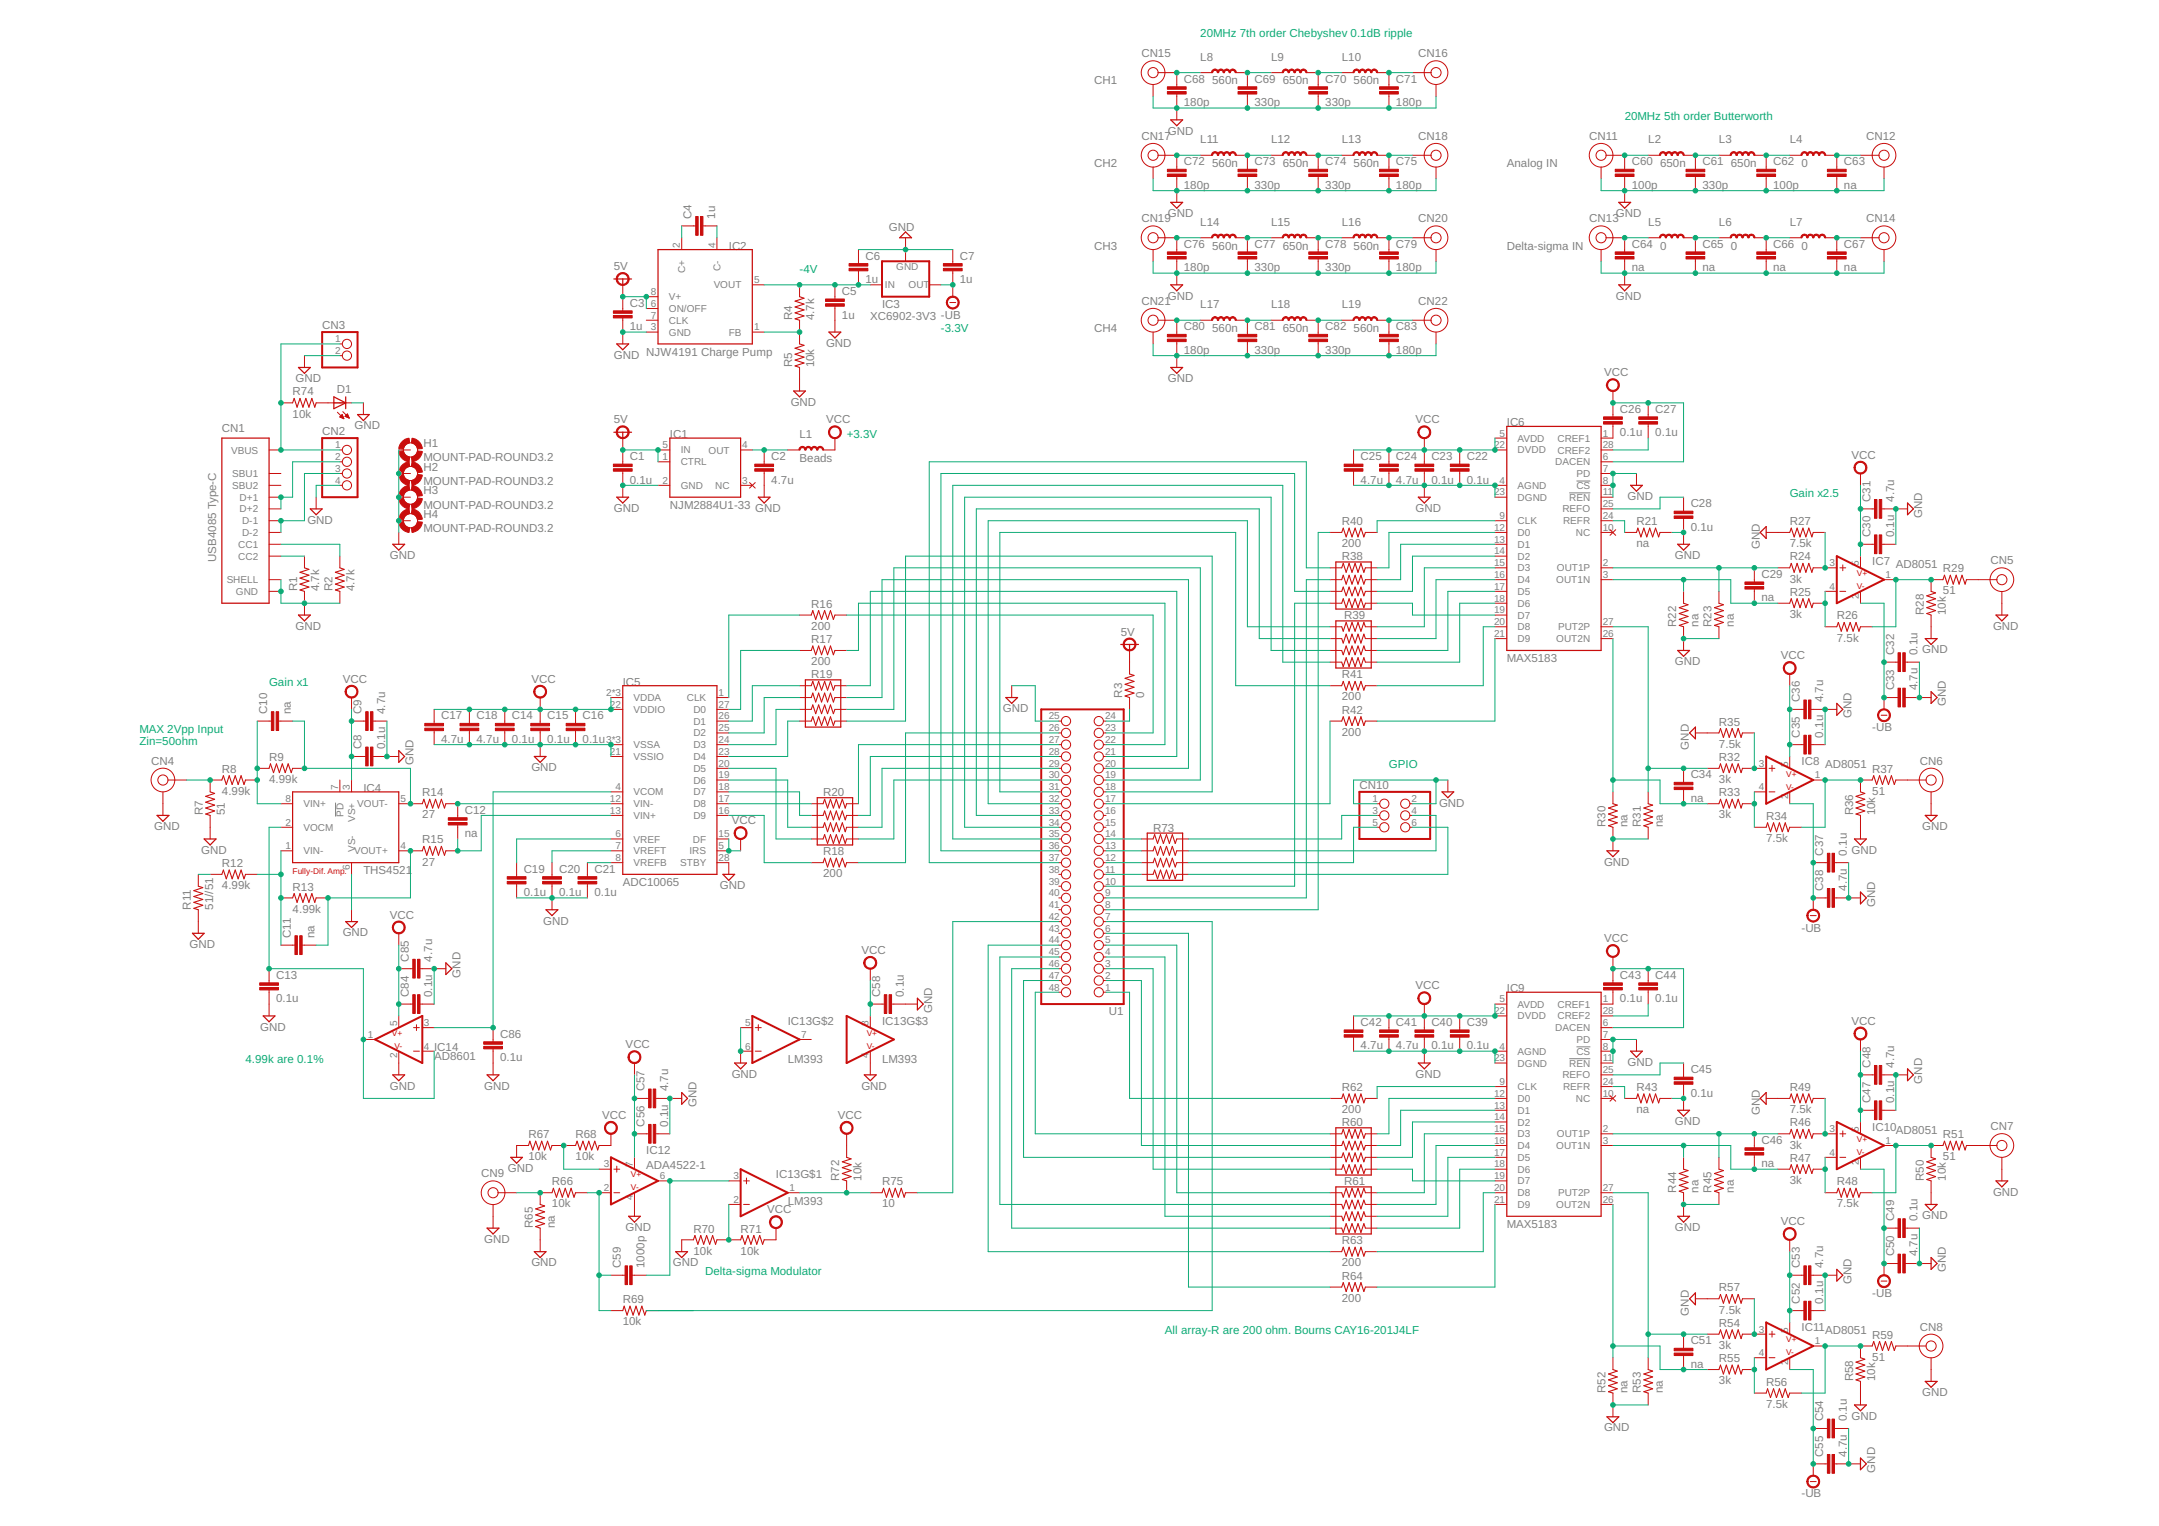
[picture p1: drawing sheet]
<svg xmlns="http://www.w3.org/2000/svg" width="297mm" height="210mm" viewBox="0 0 297 210" stroke-linecap="round" stroke-linejoin="round" font-family="sans-serif">
<defs><g id="words">
<g font-size="1.6" fill="#0dab76">
<text x="165.1" y="5.1">20MHz 7th order Chebyshev 0.1dB ripple</text>
<text x="223.5" y="16.5">20MHz 5th order Butterworth</text>
<text x="110" y="37.6">-4V</text>
<text x="129.5" y="45.7">-3.3V</text>
<text x="116.5" y="60.3">+3.3V</text>
<text x="246.2" y="68.4">Gain x2.5</text>
<text x="37" y="94.3">Gain x1</text>
<text x="19.2" y="100.8">MAX 2Vpp Input</text>
<text x="19.2" y="102.4">Zin=50ohm</text>
<text x="191.1" y="105.7">GPIO</text>
<text x="33.8" y="146.2">4.99k are 0.1%</text>
<text x="97" y="175.4">Delta-sigma Modulator</text>
<text x="160.3" y="183.5">All array-R are 200 ohm. Bourns CAY16-201J4LF</text>
</g>
<g font-size="1.6" fill="#808080">
<text x="150.5" y="11.6">CH1</text>
<text x="157" y="7.9">CN15</text>
<text x="162.9" y="11.4">C68</text>
<text x="165.1" y="8.4">L8</text>
<text x="166.8" y="11.6">560n</text>
<text x="172.6" y="11.4">C69</text>
<text x="174.9" y="8.4">L9</text>
<text x="176.5" y="11.6">650n</text>
<text x="182.3" y="11.4">C70</text>
<text x="184.6" y="8.4">L10</text>
<text x="186.2" y="11.6">560n</text>
<text x="192.1" y="11.4">C71</text>
<text x="195.1" y="7.9">CN16</text>
<text x="162.9" y="14.6">180p</text>
<text x="172.6" y="14.6">330p</text>
<text x="182.3" y="14.6">330p</text>
<text x="192.1" y="14.6">180p</text>
<text x="150.5" y="23">CH2</text>
<text x="157" y="19.2">CN17</text>
<text x="160.7" y="18.5">GND</text>
<text x="162.9" y="22.7">C72</text>
<text x="165.1" y="19.7">L11</text>
<text x="166.8" y="23">560n</text>
<text x="172.6" y="22.7">C73</text>
<text x="174.9" y="19.7">L12</text>
<text x="176.5" y="23">650n</text>
<text x="182.3" y="22.7">C74</text>
<text x="184.6" y="19.7">L13</text>
<text x="186.2" y="23">560n</text>
<text x="192.1" y="22.7">C75</text>
<text x="195.1" y="19.2">CN18</text>
<text x="207.3" y="23">Analog IN</text>
<text x="218.7" y="19.2">CN11</text>
<text x="224.5" y="22.7">C60</text>
<text x="226.8" y="19.7">L2</text>
<text x="228.4" y="23">650n</text>
<text x="234.2" y="22.7">C61</text>
<text x="236.5" y="19.7">L3</text>
<text x="238.1" y="23">650n</text>
<text x="244" y="22.7">C62</text>
<text x="246.2" y="19.7">L4</text>
<text x="247.9" y="23">0</text>
<text x="253.7" y="22.7">C63</text>
<text x="256.8" y="19.2">CN12</text>
<text x="160.7" y="29.9">GND</text>
<text x="162.9" y="26">180p</text>
<text x="172.6" y="26">330p</text>
<text x="182.3" y="26">330p</text>
<text x="192.1" y="26">180p</text>
<text x="222.3" y="29.9">GND</text>
<text x="224.5" y="26">100p</text>
<text x="234.2" y="26">330p</text>
<text x="244" y="26">100p</text>
<text x="253.7" y="26">na</text>
<text x="95.2" y="30.1" transform="rotate(-90 95.2 30.1)">C4</text>
<text x="98.4" y="30.1" transform="rotate(-90 98.4 30.1)">1u</text>
<text x="100.3" y="34.3">IC2</text>
<text x="119.1" y="35.7">C6</text>
<text x="122.3" y="31.8">GND</text>
<text x="132.1" y="35.7">C7</text>
<text x="150.5" y="34.3">CH3</text>
<text x="157" y="30.6">CN19</text>
<text x="162.9" y="34.1">C76</text>
<text x="165.1" y="31.1">L14</text>
<text x="166.8" y="34.3">560n</text>
<text x="172.6" y="34.1">C77</text>
<text x="174.9" y="31.1">L15</text>
<text x="176.5" y="34.3">650n</text>
<text x="182.3" y="34.1">C78</text>
<text x="184.6" y="31.1">L16</text>
<text x="186.2" y="34.3">560n</text>
<text x="192.1" y="34.1">C79</text>
<text x="195.1" y="30.6">CN20</text>
<text x="207.3" y="34.3">Delta-sigma IN</text>
<text x="218.7" y="30.6">CN13</text>
<text x="224.5" y="34.1">C64</text>
<text x="226.8" y="31.1">L5</text>
<text x="228.4" y="34.3">0</text>
<text x="234.2" y="34.1">C65</text>
<text x="236.5" y="31.1">L6</text>
<text x="238.1" y="34.3">0</text>
<text x="244" y="34.1">C66</text>
<text x="246.2" y="31.1">L7</text>
<text x="247.9" y="34.3">0</text>
<text x="253.7" y="34.1">C67</text>
<text x="256.8" y="30.6">CN14</text>
<text x="84.5" y="37.2">5V</text>
<text x="115.8" y="40.6">C5</text>
<text x="119.1" y="38.9">1u</text>
<text x="132.1" y="38.9">1u</text>
<text x="157" y="41.9">CN21</text>
<text x="160.7" y="41.2">GND</text>
<text x="162.9" y="37.3">180p</text>
<text x="172.6" y="37.3">330p</text>
<text x="182.3" y="37.3">330p</text>
<text x="192.1" y="37.3">180p</text>
<text x="195.1" y="41.9">CN22</text>
<text x="222.3" y="41.2">GND</text>
<text x="224.5" y="37.3">na</text>
<text x="234.2" y="37.3">na</text>
<text x="244" y="37.3">na</text>
<text x="253.7" y="37.3">na</text>
<text x="44.3" y="45.3">CN3</text>
<text x="86.6" y="45.4">1u</text>
<text x="86.6" y="42.2">C3</text>
<text x="109" y="44.1" transform="rotate(-90 109 44.1)">R4</text>
<text x="112" y="44.1" transform="rotate(-90 112 44.1)">4.7k</text>
<text x="113.6" y="47.7">GND</text>
<text x="115.8" y="43.8">1u</text>
<text x="119.7" y="44.1">XC6902-3V3 -UB</text>
<text x="121.4" y="42.4">IC3</text>
<text x="150.5" y="45.7">CH4</text>
<text x="162.9" y="45.4">C80</text>
<text x="165.1" y="42.4">L17</text>
<text x="166.8" y="45.7">560n</text>
<text x="172.6" y="45.4">C81</text>
<text x="174.9" y="42.4">L18</text>
<text x="176.5" y="45.7">650n</text>
<text x="182.3" y="45.4">C82</text>
<text x="184.6" y="42.4">L19</text>
<text x="186.2" y="45.7">560n</text>
<text x="192.1" y="45.4">C83</text>
<text x="40.7" y="52.6">GND</text>
<text x="84.5" y="49.3">GND</text>
<text x="88.9" y="48.9">NJW4191 Charge Pump</text>
<text x="109" y="50.5" transform="rotate(-90 109 50.5)">R5</text>
<text x="112" y="50.5" transform="rotate(-90 112 50.5)">10k</text>
<text x="160.7" y="52.6">GND</text>
<text x="162.9" y="48.7">180p</text>
<text x="172.6" y="48.7">330p</text>
<text x="182.3" y="48.7">330p</text>
<text x="192.1" y="48.7">180p</text>
<text x="220.7" y="51.8">VCC</text>
<text x="30.5" y="59.5">CN1</text>
<text x="40.3" y="57.4">10k</text>
<text x="40.3" y="54.4">R74</text>
<text x="44.3" y="59.9">CN2</text>
<text x="46.3" y="54.1">D1</text>
<text x="48.8" y="59.1">GND</text>
<text x="84.5" y="58.2">5V</text>
<text x="108.8" y="55.8">GND</text>
<text x="113.6" y="58.2">VCC</text>
<text x="194.7" y="58.2">VCC</text>
<text x="207.3" y="58.6">IC6</text>
<text x="222.9" y="56.8">C26</text>
<text x="227.7" y="56.8">C27</text>
<text x="58.3" y="63.5">MOUNT-PAD-ROUND3.2</text>
<text x="58.3" y="61.5">H1</text>
<text x="58.3" y="64.8">H2</text>
<text x="86.6" y="63.3">C1</text>
<text x="92.2" y="60.3">I</text>
<text x="92.6" y="60.3">C1</text>
<text x="106.1" y="63.3">C2</text>
<text x="110" y="63.5">Beads</text>
<text x="110" y="60.3">L1</text>
<text x="187.2" y="63.3">C25</text>
<text x="192.1" y="63.3">C24</text>
<text x="196.9" y="63.3">C23</text>
<text x="201.8" y="63.3">C22</text>
<text x="222.9" y="60">0.1u</text>
<text x="227.7" y="60">0.1u</text>
<text x="254.7" y="63.1">VCC</text>
<text x="58.3" y="66.7">MOUNT-PAD-ROUND3.2</text>
<text x="58.3" y="70">MOUNT-PAD-ROUND3.2</text>
<text x="58.3" y="68">H3</text>
<text x="58.3" y="71.2">H4</text>
<text x="84.5" y="70.4">GND</text>
<text x="86.6" y="66.5">0.1u</text>
<text x="92.2" y="70">NJM2884U1-33</text>
<text x="103.9" y="70.4">GND</text>
<text x="106.1" y="66.5">4.7u</text>
<text x="187.2" y="66.5">4.7u</text>
<text x="192.1" y="66.5">4.7u</text>
<text x="194.7" y="70.4">GND</text>
<text x="196.9" y="66.5">0.1u</text>
<text x="201.8" y="66.5">0.1u</text>
<text x="223.9" y="68.8">GND</text>
<text x="232.6" y="69.8">C28</text>
<text x="257.3" y="69" transform="rotate(-90 257.3 69)">C31</text>
<text x="260.6" y="69" transform="rotate(-90 260.6 69)">4.7u</text>
<text x="264.5" y="71.2" transform="rotate(-90 264.5 71.2)">GND</text>
<text x="29.8" y="77.3" transform="rotate(-90 29.8 77.3)">USB4085 Type-C</text>
<text x="42.3" y="72">GND</text>
<text x="53.6" y="76.9">GND</text>
<text x="58.3" y="73.2">MOUNT-PAD-ROUND3.2</text>
<text x="184.6" y="75.3">200</text>
<text x="184.6" y="77.1">R38</text>
<text x="184.6" y="72.2">R40</text>
<text x="225.1" y="75.3">na</text>
<text x="225.1" y="72.2">R21</text>
<text x="230.4" y="76.9">GND</text>
<text x="232.6" y="73">0.1u</text>
<text x="242.1" y="75.5" transform="rotate(-90 242.1 75.5)">GND</text>
<text x="246.2" y="75.3">7.5k</text>
<text x="246.2" y="77.1">R24</text>
<text x="246.2" y="72.2">R27</text>
<text x="257.3" y="73.9" transform="rotate(-90 257.3 73.9)">C30</text>
<text x="257.6" y="77.7">IC7</text>
<text x="260.6" y="73.9" transform="rotate(-90 260.6 73.9)">0.1u</text>
<text x="273.9" y="77.6">CN5</text>
<text x="40.9" y="81.4" transform="rotate(-90 40.9 81.4)">R1</text>
<text x="43.9" y="81.4" transform="rotate(-90 43.9 81.4)">4.7k</text>
<text x="45.7" y="81.4" transform="rotate(-90 45.7 81.4)">R2</text>
<text x="48.8" y="81.4" transform="rotate(-90 48.8 81.4)">4.7k</text>
<text x="111.6" y="83.6">R16</text>
<text x="242.3" y="82.7">na</text>
<text x="242.3" y="79.5">C29</text>
<text x="246.2" y="80.1">3k</text>
<text x="246.2" y="82">R25</text>
<text x="260.8" y="78.1">AD8051</text>
<text x="267.3" y="81.8">51</text>
<text x="267.3" y="78.7">R29</text>
<text x="40.7" y="86.6">GND</text>
<text x="111.6" y="86.6">200</text>
<text x="111.6" y="88.4">R17</text>
<text x="154.2" y="87.4">5V</text>
<text x="184.9" y="85.2">R39</text>
<text x="230.6" y="86.2" transform="rotate(-90 230.6 86.2)">R22</text>
<text x="233.7" y="86.2" transform="rotate(-90 233.7 86.2)">na</text>
<text x="235.5" y="86.2" transform="rotate(-90 235.5 86.2)">R23</text>
<text x="238.5" y="86.2" transform="rotate(-90 238.5 86.2)">na</text>
<text x="246.2" y="85">3k</text>
<text x="252.7" y="88.2">7.5k</text>
<text x="252.7" y="85.2">R26</text>
<text x="264.5" y="89.9">GND</text>
<text x="264.7" y="84.6" transform="rotate(-90 264.7 84.6)">R28</text>
<text x="267.7" y="84.6" transform="rotate(-90 267.7 84.6)">10k</text>
<text x="274.2" y="86.6">GND</text>
<text x="47.2" y="93.9">VCC</text>
<text x="73.1" y="93.9">VCC</text>
<text x="85.7" y="94.3">I</text>
<text x="86.1" y="94.3">C5</text>
<text x="111.6" y="91.5">200</text>
<text x="111.6" y="93.3">R19</text>
<text x="154.4" y="95.9" transform="rotate(-90 154.4 95.9)">R3</text>
<text x="157.4" y="95.9" transform="rotate(-90 157.4 95.9)">0</text>
<text x="184.6" y="93.3">R41</text>
<text x="207.3" y="91.1">MAX5183</text>
<text x="230.4" y="91.5">GND</text>
<text x="245" y="90.7">VCC</text>
<text x="260.6" y="95" transform="rotate(-90 260.6 95)">C33</text>
<text x="260.6" y="90.1" transform="rotate(-90 260.6 90.1)">C32</text>
<text x="263.8" y="95" transform="rotate(-90 263.8 95)">4.7u</text>
<text x="263.8" y="90.1" transform="rotate(-90 263.8 90.1)">0.1u</text>
<text x="36.8" y="98.2" transform="rotate(-90 36.8 98.2)">C10</text>
<text x="40" y="98.2" transform="rotate(-90 40 98.2)">na</text>
<text x="49.7" y="98.2" transform="rotate(-90 49.7 98.2)">C9</text>
<text x="53" y="98.2" transform="rotate(-90 53 98.2)">4.7u</text>
<text x="60.7" y="98.9">C17</text>
<text x="65.6" y="98.9">C18</text>
<text x="70.4" y="98.9">C14</text>
<text x="75.3" y="98.9">C15</text>
<text x="80.2" y="98.9">C16</text>
<text x="138" y="98">GND</text>
<text x="184.6" y="96.4">200</text>
<text x="184.6" y="101.2">200</text>
<text x="184.6" y="98.2">R42</text>
<text x="236.5" y="99.8">R35</text>
<text x="247.6" y="101.5" transform="rotate(-90 247.6 101.5)">C35</text>
<text x="247.6" y="96.6" transform="rotate(-90 247.6 96.6)">C36</text>
<text x="250.9" y="101.5" transform="rotate(-90 250.9 101.5)">0.1u</text>
<text x="250.9" y="96.6" transform="rotate(-90 250.9 96.6)">4.7u</text>
<text x="254.7" y="98.8" transform="rotate(-90 254.7 98.8)">GND</text>
<text x="257.6" y="100.6">-UB</text>
<text x="267.7" y="97.2" transform="rotate(-90 267.7 97.2)">GND</text>
<text x="20.8" y="105.2">CN4</text>
<text x="30.5" y="106.3">R8</text>
<text x="37" y="107.7">4.99k</text>
<text x="37" y="104.7">R9</text>
<text x="49.7" y="103.1" transform="rotate(-90 49.7 103.1)">C8</text>
<text x="53" y="103.1" transform="rotate(-90 53 103.1)">0.1u</text>
<text x="56.9" y="105.3" transform="rotate(-90 56.9 105.3)">GND</text>
<text x="60.7" y="102.2">4.7u</text>
<text x="65.6" y="102.2">4.7u</text>
<text x="70.4" y="102.2">0.1u</text>
<text x="73.1" y="106.1">GND</text>
<text x="75.3" y="102.2">0.1u</text>
<text x="80.2" y="102.2">0.1u</text>
<text x="232.4" y="103.1" transform="rotate(-90 232.4 103.1)">GND</text>
<text x="232.6" y="107.1">C34</text>
<text x="236.5" y="107.7">3k</text>
<text x="236.5" y="102.8">7.5k</text>
<text x="236.5" y="104.7">R32</text>
<text x="247.9" y="105.3">IC8</text>
<text x="251.1" y="105.7">AD8051</text>
<text x="257.6" y="106.3">R37</text>
<text x="264.1" y="105.2">CN6</text>
<text x="27.9" y="112.2" transform="rotate(-90 27.9 112.2)">R7</text>
<text x="30.5" y="109.3">4.99k</text>
<text x="30.9" y="112.2" transform="rotate(-90 30.9 112.2)">51</text>
<text x="50" y="108.9">IC4</text>
<text x="58.1" y="112.6">27</text>
<text x="58.1" y="109.5">R14</text>
<text x="63.9" y="111.9">C12</text>
<text x="100.7" y="113.4">VCC</text>
<text x="113.2" y="109.5">R20</text>
<text x="187" y="108.5">CN10</text>
<text x="198" y="110.9">GND</text>
<text x="220.9" y="113.8" transform="rotate(-90 220.9 113.8)">R30</text>
<text x="223.9" y="113.8" transform="rotate(-90 223.9 113.8)">na</text>
<text x="225.8" y="113.8" transform="rotate(-90 225.8 113.8)">R31</text>
<text x="228.8" y="113.8" transform="rotate(-90 228.8 113.8)">na</text>
<text x="232.6" y="110.3">na</text>
<text x="236.5" y="112.6">3k</text>
<text x="236.5" y="109.5">R33</text>
<text x="243" y="112.8">R34</text>
<text x="254.9" y="112.2" transform="rotate(-90 254.9 112.2)">R36</text>
<text x="257.6" y="109.3">51</text>
<text x="258" y="112.2" transform="rotate(-90 258 112.2)">10k</text>
<text x="21.2" y="114.2">GND</text>
<text x="27.7" y="117.4">GND</text>
<text x="30.5" y="119.3">R12</text>
<text x="58.1" y="119.1">27</text>
<text x="58.1" y="116">R15</text>
<text x="63.9" y="115.2">na</text>
<text x="113.2" y="117.6">R18</text>
<text x="158.7" y="114.4">R73</text>
<text x="220.7" y="119.1">GND</text>
<text x="243" y="115.8">7.5k</text>
<text x="250.9" y="117.7" transform="rotate(-90 250.9 117.7)">C37</text>
<text x="254.1" y="117.7" transform="rotate(-90 254.1 117.7)">0.1u</text>
<text x="254.7" y="117.4">GND</text>
<text x="264.5" y="114.2">GND</text>
<text x="26.3" y="125.1" transform="rotate(-90 26.3 125.1)">R11</text>
<text x="29.3" y="125.1" transform="rotate(-90 29.3 125.1)">51//51</text>
<text x="30.5" y="122.3">4.99k</text>
<text x="40.3" y="125.5">4.99k</text>
<text x="40.3" y="122.5">R13</text>
<text x="50" y="120.3">THS4521</text>
<text x="72" y="123.3">0.1u</text>
<text x="72" y="120">C19</text>
<text x="76.9" y="123.3">0.1u</text>
<text x="76.9" y="120">C20</text>
<text x="81.8" y="123.3">0.1u</text>
<text x="81.8" y="120">C21</text>
<text x="85.7" y="121.9">ADC10065</text>
<text x="99.1" y="122.3">GND</text>
<text x="113.2" y="120.7">200</text>
<text x="250.9" y="122.5" transform="rotate(-90 250.9 122.5)">C38</text>
<text x="254.1" y="122.5" transform="rotate(-90 254.1 122.5)">4.7u</text>
<text x="258" y="124.7" transform="rotate(-90 258 124.7)">GND</text>
<text x="26.1" y="130.4">GND</text>
<text x="40" y="129" transform="rotate(-90 40 129)">C11</text>
<text x="43.3" y="129" transform="rotate(-90 43.3 129)">na</text>
<text x="47.2" y="128.8">GND</text>
<text x="53.6" y="126.4">VCC</text>
<text x="74.7" y="127.2">GND</text>
<text x="118.5" y="131.2">VCC</text>
<text x="220.7" y="129.6">VCC</text>
<text x="247.9" y="128.1">-UB</text>
<text x="38" y="137.9">0.1u</text>
<text x="38" y="134.6">C13</text>
<text x="56.2" y="137.1" transform="rotate(-90 56.2 137.1)">C84</text>
<text x="56.2" y="132.3" transform="rotate(-90 56.2 132.3)">C85</text>
<text x="59.5" y="137.1" transform="rotate(-90 59.5 137.1)">0.1u</text>
<text x="59.5" y="132.3" transform="rotate(-90 59.5 132.3)">4.7u</text>
<text x="63.4" y="134.5" transform="rotate(-90 63.4 134.5)">GND</text>
<text x="121.1" y="137.1" transform="rotate(-90 121.1 137.1)">C58</text>
<text x="124.4" y="137.1" transform="rotate(-90 124.4 137.1)">0.1u</text>
<text x="194.7" y="136.1">VCC</text>
<text x="207.3" y="136.5">I</text>
<text x="207.8" y="136.5">C9</text>
<text x="222.9" y="137.9">0.1u</text>
<text x="222.9" y="134.6">C43</text>
<text x="227.7" y="137.9">0.1u</text>
<text x="227.7" y="134.6">C44</text>
<text x="35.8" y="141.8">GND</text>
<text x="68.8" y="142.7">C86</text>
<text x="108.4" y="141">IC13G$2</text>
<text x="121.4" y="141">IC13G$3</text>
<text x="128.2" y="139.3" transform="rotate(-90 128.2 139.3)">GND</text>
<text x="152.6" y="139.7">U1</text>
<text x="187.2" y="141.1">C42</text>
<text x="192.1" y="141.1">C41</text>
<text x="196.9" y="141.1">C40</text>
<text x="201.8" y="141.1">C39</text>
<text x="254.7" y="141">VCC</text>
<text x="53.6" y="149.9">GND</text>
<text x="59.7" y="145.7">AD8601</text>
<text x="59.7" y="144.5">IC14</text>
<text x="66.6" y="149.9">GND</text>
<text x="68.8" y="146">0.1u</text>
<text x="86.1" y="144.2">VCC</text>
<text x="100.7" y="148.2">GND</text>
<text x="108.4" y="146.2">LM393</text>
<text x="118.5" y="149.9">GND</text>
<text x="121.4" y="146.2">LM393</text>
<text x="187.2" y="144.4">4.7u</text>
<text x="192.1" y="144.4">4.7u</text>
<text x="194.7" y="148.2">GND</text>
<text x="196.9" y="144.4">0.1u</text>
<text x="201.8" y="144.4">0.1u</text>
<text x="223.9" y="146.6">GND</text>
<text x="232.6" y="147.6">C45</text>
<text x="257.3" y="146.9" transform="rotate(-90 257.3 146.9)">C48</text>
<text x="260.6" y="146.9" transform="rotate(-90 260.6 146.9)">4.7u</text>
<text x="264.5" y="149.1" transform="rotate(-90 264.5 149.1)">GND</text>
<text x="82.8" y="153.9">VCC</text>
<text x="88.7" y="155" transform="rotate(-90 88.7 155)">C56</text>
<text x="88.7" y="150.1" transform="rotate(-90 88.7 150.1)">C57</text>
<text x="91.9" y="155" transform="rotate(-90 91.9 155)">0.1u</text>
<text x="91.9" y="150.1" transform="rotate(-90 91.9 150.1)">4.7u</text>
<text x="95.8" y="152.3" transform="rotate(-90 95.8 152.3)">GND</text>
<text x="115.3" y="153.9">VCC</text>
<text x="184.6" y="153.1">200</text>
<text x="184.6" y="154.9">R60</text>
<text x="184.6" y="150.1">R62</text>
<text x="225.1" y="153.1">na</text>
<text x="225.1" y="150.1">R43</text>
<text x="230.4" y="154.7">GND</text>
<text x="232.6" y="150.8">0.1u</text>
<text x="242.1" y="153.4" transform="rotate(-90 242.1 153.4)">GND</text>
<text x="246.2" y="153.1">7.5k</text>
<text x="246.2" y="154.9">R46</text>
<text x="246.2" y="150.1">R49</text>
<text x="257.3" y="151.7" transform="rotate(-90 257.3 151.7)">C47</text>
<text x="257.6" y="155.5">IC10</text>
<text x="260.6" y="151.7" transform="rotate(-90 260.6 151.7)">0.1u</text>
<text x="260.8" y="156">AD8051</text>
<text x="273.9" y="155.5">CN7</text>
<text x="66.2" y="162">CN9</text>
<text x="69.9" y="161.2">GND</text>
<text x="72.7" y="159.6">10k</text>
<text x="72.7" y="156.6">R67</text>
<text x="79.2" y="159.6">10k</text>
<text x="79.2" y="156.6">R68</text>
<text x="88.9" y="160.8">ADA4522-1</text>
<text x="88.9" y="158.8">IC12</text>
<text x="242.3" y="160.6">na</text>
<text x="242.3" y="157.3">C46</text>
<text x="246.2" y="158">3k</text>
<text x="246.2" y="159.8">R47</text>
<text x="267.3" y="159.6">51</text>
<text x="267.3" y="156.6">R51</text>
<text x="75.9" y="166.1">10k</text>
<text x="75.9" y="163">R66</text>
<text x="105.5" y="166.9">VCC</text>
<text x="106.8" y="162">IC13G$1</text>
<text x="108.4" y="165.7">LM393</text>
<text x="115.5" y="162.4" transform="rotate(-90 115.5 162.4)">R72</text>
<text x="118.5" y="162.4" transform="rotate(-90 118.5 162.4)">10k</text>
<text x="121.4" y="166.1">10</text>
<text x="121.4" y="163">R75</text>
<text x="184.9" y="163">R61</text>
<text x="230.6" y="164.1" transform="rotate(-90 230.6 164.1)">R44</text>
<text x="233.7" y="164.1" transform="rotate(-90 233.7 164.1)">na</text>
<text x="235.5" y="164.1" transform="rotate(-90 235.5 164.1)">R45</text>
<text x="238.5" y="164.1" transform="rotate(-90 238.5 164.1)">na</text>
<text x="246.2" y="162.8">3k</text>
<text x="252.7" y="166.1">7.5k</text>
<text x="252.7" y="163">R48</text>
<text x="260.6" y="168" transform="rotate(-90 260.6 168)">C49</text>
<text x="263.8" y="168" transform="rotate(-90 263.8 168)">0.1u</text>
<text x="264.5" y="167.7">GND</text>
<text x="264.7" y="162.4" transform="rotate(-90 264.7 162.4)">R50</text>
<text x="267.7" y="162.4" transform="rotate(-90 267.7 162.4)">10k</text>
<text x="274.2" y="164.5">GND</text>
<text x="66.6" y="171">GND</text>
<text x="73.3" y="168.9" transform="rotate(-90 73.3 168.9)">R65</text>
<text x="76.3" y="168.9" transform="rotate(-90 76.3 168.9)">na</text>
<text x="86.1" y="169.3">GND</text>
<text x="95.4" y="172.6">10k</text>
<text x="95.4" y="169.5">R70</text>
<text x="101.9" y="172.6">10k</text>
<text x="101.9" y="169.5">R71</text>
<text x="184.6" y="171.2">R63</text>
<text x="207.3" y="168.9">MAX5183</text>
<text x="230.4" y="169.3">GND</text>
<text x="245" y="168.5">VCC</text>
<text x="260.6" y="172.8" transform="rotate(-90 260.6 172.8)">C50</text>
<text x="263.8" y="172.8" transform="rotate(-90 263.8 172.8)">4.7u</text>
<text x="73.1" y="174.2">GND</text>
<text x="85.4" y="174.4" transform="rotate(-90 85.4 174.4)">C59</text>
<text x="85.7" y="179.3">R69</text>
<text x="88.7" y="174.4" transform="rotate(-90 88.7 174.4)">1000p</text>
<text x="92.6" y="174.2">GND</text>
<text x="184.6" y="174.2">200</text>
<text x="184.6" y="179.1">200</text>
<text x="184.6" y="176">R64</text>
<text x="236.5" y="177.6">R57</text>
<text x="247.6" y="179.3" transform="rotate(-90 247.6 179.3)">C52</text>
<text x="247.6" y="174.4" transform="rotate(-90 247.6 174.4)">C53</text>
<text x="250.9" y="179.3" transform="rotate(-90 250.9 179.3)">0.1u</text>
<text x="250.9" y="174.4" transform="rotate(-90 250.9 174.4)">4.7u</text>
<text x="254.7" y="176.6" transform="rotate(-90 254.7 176.6)">GND</text>
<text x="257.6" y="178.4">-UB</text>
<text x="267.7" y="175" transform="rotate(-90 267.7 175)">GND</text>
<text x="85.7" y="182.3">10k</text>
<text x="232.4" y="181" transform="rotate(-90 232.4 181)">GND</text>
<text x="232.6" y="184.9">C51</text>
<text x="236.5" y="185.5">3k</text>
<text x="236.5" y="180.7">7.5k</text>
<text x="236.5" y="182.5">R54</text>
<text x="247.9" y="183.1">IC11</text>
<text x="251.1" y="183.5">AD8051</text>
<text x="257.6" y="184.1">R59</text>
<text x="264.1" y="183">CN8</text>
<text x="220.9" y="191.6" transform="rotate(-90 220.9 191.6)">R52</text>
<text x="223.9" y="191.6" transform="rotate(-90 223.9 191.6)">na</text>
<text x="225.8" y="191.6" transform="rotate(-90 225.8 191.6)">R53</text>
<text x="228.8" y="191.6" transform="rotate(-90 228.8 191.6)">na</text>
<text x="232.6" y="188.1">na</text>
<text x="236.5" y="190.4">3k</text>
<text x="236.5" y="187.4">R55</text>
<text x="243" y="190.6">R56</text>
<text x="254.9" y="190" transform="rotate(-90 254.9 190)">R58</text>
<text x="257.6" y="187.2">51</text>
<text x="258" y="190" transform="rotate(-90 258 190)">10k</text>
<text x="220.7" y="196.9">GND</text>
<text x="243" y="193.7">7.5k</text>
<text x="250.9" y="195.5" transform="rotate(-90 250.9 195.5)">C54</text>
<text x="254.1" y="195.5" transform="rotate(-90 254.1 195.5)">0.1u</text>
<text x="254.7" y="195.3">GND</text>
<text x="264.5" y="192">GND</text>
<text x="250.9" y="200.4" transform="rotate(-90 250.9 200.4)">C55</text>
<text x="254.1" y="200.4" transform="rotate(-90 254.1 200.4)">4.7u</text>
<text x="258" y="202.6" transform="rotate(-90 258 202.6)">GND</text>
<text x="247.9" y="206">-UB</text>
</g>
<g font-size="1.4" fill="#808080">
<text x="93.6" y="34.1" transform="rotate(-90 93.6 34.1)">2</text>
<text x="98.4" y="34.1" transform="rotate(-90 98.4 34.1)">4</text>
<text x="89.5" y="40.6">8</text>
<text x="92" y="41.3">V+</text>
<text x="94.3" y="37.6" transform="rotate(-90 94.3 37.6)">C+</text>
<text x="98.2" y="39.7">VOUT</text>
<text x="99.1" y="37.3" transform="rotate(-90 99.1 37.3)">C-</text>
<text x="103.7" y="39">5</text>
<text x="121.8" y="39.6">IN</text>
<text x="123.3" y="37.1">GND</text>
<text x="125" y="39.6">OUT</text>
<text x="46.1" y="47.1">1</text>
<text x="89.5" y="42.2">6</text>
<text x="89.5" y="45.4">3</text>
<text x="89.5" y="43.8">7</text>
<text x="92" y="42.9">ON/OFF</text>
<text x="92" y="46.2">GND</text>
<text x="92" y="44.5">CLK</text>
<text x="100.3" y="46.2">FB</text>
<text x="103.7" y="45.4">1</text>
<text x="46.1" y="48.7">2</text>
<text x="31.8" y="62.4">VBUS</text>
<text x="31.9" y="65.6">SBU1</text>
<text x="46.1" y="61.7">1</text>
<text x="46.1" y="63.3">2</text>
<text x="46.1" y="64.9">3</text>
<text x="91.2" y="61.7">5</text>
<text x="91.2" y="63.3">1</text>
<text x="93.7" y="62.4">IN</text>
<text x="93.7" y="64">CTRL</text>
<text x="97.5" y="62.4">OUT</text>
<text x="102.1" y="61.7">4</text>
<text x="205.6" y="61.7">22</text>
<text x="206.3" y="60">5</text>
<text x="208.8" y="60.8">AVDD</text>
<text x="208.8" y="62.4">DVDD</text>
<text x="214" y="64">DACEN</text>
<text x="214.3" y="62.4">CREF2</text>
<text x="214.3" y="60.8">CREF1</text>
<text x="216.9" y="65.6">PD</text>
<text x="220.5" y="63.3">6</text>
<text x="220.5" y="64.9">7</text>
<text x="220.5" y="61.7">28</text>
<text x="220.5" y="60">1</text>
<text x="31.9" y="67.2">SBU2</text>
<text x="33" y="68.9">D+1</text>
<text x="33" y="70.5">D+2</text>
<text x="46.1" y="66.5">4</text>
<text x="91.2" y="66.5">2</text>
<text x="93.7" y="67.2">GND</text>
<text x="98.4" y="67.2">NC</text>
<text x="102.1" y="66.5">3</text>
<text x="205.6" y="68.2">23</text>
<text x="206.3" y="66.5">4</text>
<text x="206.3" y="71.4">9</text>
<text x="208.8" y="67.2">AGND</text>
<text x="208.8" y="68.9">DGND</text>
<text x="215" y="70.5">REFO</text>
<text x="215.9" y="68.9">REN</text>
<text x="216.9" y="67.2">CS</text>
<text x="220.5" y="66.5">8</text>
<text x="220.5" y="68.2">11</text>
<text x="220.5" y="69.8">25</text>
<text x="220.5" y="71.4">24</text>
<text x="32.8" y="75.4">CC1</text>
<text x="32.8" y="77">CC2</text>
<text x="33.3" y="72.1">D-1</text>
<text x="33.3" y="73.7">D-2</text>
<text x="205.6" y="73">12</text>
<text x="205.6" y="74.6">13</text>
<text x="205.6" y="76.3">14</text>
<text x="205.6" y="77.9">15</text>
<text x="208.8" y="72.1">CLK</text>
<text x="208.8" y="73.7">D0</text>
<text x="208.8" y="75.4">D1</text>
<text x="208.8" y="77">D2</text>
<text x="215" y="72.1">REFR</text>
<text x="216.8" y="73.7">NC</text>
<text x="220.5" y="77.9">2</text>
<text x="220.5" y="73">10</text>
<text x="251.7" y="77.9">3</text>
<text x="255.7" y="77.9" transform="rotate(-90 255.7 77.9)">5</text>
<text x="31.2" y="80.2">SHELL</text>
<text x="32.5" y="81.8">GND</text>
<text x="205.6" y="79.5">16</text>
<text x="205.6" y="81.1">17</text>
<text x="205.6" y="82.7">18</text>
<text x="208.8" y="78.6">D3</text>
<text x="208.8" y="80.2">D4</text>
<text x="208.8" y="81.8">D5</text>
<text x="208.8" y="83.5">D6</text>
<text x="214.1" y="80.2">OUT1N</text>
<text x="214.2" y="78.6">OUT1P</text>
<text x="220.5" y="79.5">3</text>
<text x="251.7" y="81.1">4</text>
<text x="255.7" y="82.3" transform="rotate(-90 255.7 82.3)">2</text>
<text x="259.4" y="79.5">1</text>
<text x="205.6" y="84.4">19</text>
<text x="205.6" y="86">20</text>
<text x="205.6" y="87.6">21</text>
<text x="208.8" y="85.1">D7</text>
<text x="208.8" y="86.7">D8</text>
<text x="208.8" y="88.3">D9</text>
<text x="214.1" y="88.3">OUT2N</text>
<text x="214.4" y="86.7">PUT2P</text>
<text x="220.5" y="86">27</text>
<text x="220.5" y="87.6">26</text>
<text x="83.4" y="95.7">2*3</text>
<text x="98.9" y="95.7">1</text>
<text x="83.9" y="97.3">22</text>
<text x="87.2" y="96.4">VDDA</text>
<text x="87.2" y="98.1">VDDIO</text>
<text x="94.5" y="96.4">CLK</text>
<text x="95.4" y="98.1">D0</text>
<text x="95.4" y="99.7">D1</text>
<text x="95.4" y="101.3">D2</text>
<text x="98.9" y="97.3">27</text>
<text x="98.9" y="99">26</text>
<text x="98.9" y="100.6">25</text>
<text x="144.3" y="99">25</text>
<text x="144.3" y="100.6">26</text>
<text x="152" y="100.6">23</text>
<text x="152" y="99">24</text>
<text x="83.4" y="102.2">3*3</text>
<text x="83.9" y="103.8">21</text>
<text x="87.2" y="102.9">VSSA</text>
<text x="87.2" y="104.5">VSSIO</text>
<text x="95.4" y="102.9">D3</text>
<text x="95.4" y="104.5">D4</text>
<text x="95.4" y="106.2">D5</text>
<text x="95.4" y="107.8">D6</text>
<text x="98.9" y="102.2">24</text>
<text x="98.9" y="103.8">23</text>
<text x="98.9" y="105.5">20</text>
<text x="98.9" y="107.1">19</text>
<text x="144.3" y="102.2">27</text>
<text x="144.3" y="103.8">28</text>
<text x="144.3" y="105.5">29</text>
<text x="144.3" y="107.1">30</text>
<text x="152" y="107.1">19</text>
<text x="152" y="105.5">20</text>
<text x="152" y="103.8">21</text>
<text x="152" y="102.2">22</text>
<text x="242" y="105.5">3</text>
<text x="246" y="105.5" transform="rotate(-90 246 105.5)">5</text>
<text x="249.7" y="107.1">1</text>
<text x="39.3" y="110.3">8</text>
<text x="39.3" y="113.6">2</text>
<text x="41.8" y="111">VIN+</text>
<text x="46.5" y="108.7" transform="rotate(-90 46.5 108.7)">7</text>
<text x="47.2" y="112.3" transform="rotate(-90 47.2 112.3)">PD</text>
<text x="48.1" y="108.7" transform="rotate(-90 48.1 108.7)">3</text>
<text x="48.9" y="113" transform="rotate(-90 48.9 113)">VS+</text>
<text x="49.2" y="111">VOUT-</text>
<text x="55.1" y="110.3">5</text>
<text x="83.9" y="110.3">12</text>
<text x="83.9" y="111.9">13</text>
<text x="84.7" y="108.7">4</text>
<text x="87.2" y="111">VIN-</text>
<text x="87.2" y="112.7">VIN+</text>
<text x="87.2" y="109.4">VCOM</text>
<text x="95.4" y="109.4">D7</text>
<text x="95.4" y="111">D8</text>
<text x="95.4" y="112.7">D9</text>
<text x="98.9" y="108.7">18</text>
<text x="98.9" y="110.3">17</text>
<text x="98.9" y="111.9">16</text>
<text x="144.3" y="108.7">31</text>
<text x="144.3" y="110.3">32</text>
<text x="144.3" y="111.9">33</text>
<text x="144.3" y="113.6">34</text>
<text x="152" y="113.6">15</text>
<text x="152" y="111.9">16</text>
<text x="152" y="110.3">17</text>
<text x="152" y="108.7">18</text>
<text x="188.8" y="110.3">1</text>
<text x="188.8" y="111.9">3</text>
<text x="188.8" y="113.6">5</text>
<text x="194.2" y="110.3">2</text>
<text x="194.2" y="111.9">4</text>
<text x="194.2" y="113.6">6</text>
<text x="242" y="108.7">4</text>
<text x="246" y="109.9" transform="rotate(-90 246 109.9)">2</text>
<text x="39.3" y="116.8">1</text>
<text x="41.8" y="117.5">VIN-</text>
<text x="41.8" y="114.3">VOCM</text>
<text x="48.1" y="119.6" transform="rotate(-90 48.1 119.6)">6</text>
<text x="48.7" y="117.5">VOUT+</text>
<text x="48.9" y="117.2" transform="rotate(-90 48.9 117.2)">VS-</text>
<text x="55.1" y="116.8">4</text>
<text x="84.7" y="115.2">6</text>
<text x="84.7" y="116.8">7</text>
<text x="84.7" y="118.4">8</text>
<text x="87.2" y="115.9">VREF</text>
<text x="87.2" y="117.5">VREFT</text>
<text x="87.2" y="119.1">VREFB</text>
<text x="93.6" y="119.1">STBY</text>
<text x="94.9" y="117.5">IRS</text>
<text x="95.3" y="115.9">DF</text>
<text x="98.9" y="115.2">15</text>
<text x="98.9" y="118.4">28</text>
<text x="98.9" y="116.8">5</text>
<text x="144.3" y="115.2">35</text>
<text x="144.3" y="116.8">36</text>
<text x="144.3" y="118.4">37</text>
<text x="152" y="118.4">12</text>
<text x="152" y="116.8">13</text>
<text x="152" y="115.2">14</text>
<text x="144.3" y="120">38</text>
<text x="144.3" y="121.7">39</text>
<text x="144.3" y="123.3">40</text>
<text x="144.3" y="124.9">41</text>
<text x="152" y="124.9">8</text>
<text x="152" y="123.3">9</text>
<text x="152" y="121.7">10</text>
<text x="152" y="120">11</text>
<text x="144.3" y="126.5">42</text>
<text x="144.3" y="128.2">43</text>
<text x="144.3" y="129.8">44</text>
<text x="144.3" y="131.4">45</text>
<text x="152" y="131.4">4</text>
<text x="152" y="129.8">5</text>
<text x="152" y="128.2">6</text>
<text x="152" y="126.5">7</text>
<text x="144.3" y="133">46</text>
<text x="144.3" y="134.6">47</text>
<text x="144.3" y="136.3">48</text>
<text x="152" y="136.3">1</text>
<text x="152" y="134.6">2</text>
<text x="152" y="133">3</text>
<text x="206.3" y="137.9">5</text>
<text x="220.5" y="137.9">1</text>
<text x="50.6" y="142.8">1</text>
<text x="54.6" y="141.1" transform="rotate(-90 54.6 141.1)">5</text>
<text x="58.3" y="141.1">3</text>
<text x="102.5" y="141.1">5</text>
<text x="110.2" y="142.8">7</text>
<text x="119.5" y="141.1" transform="rotate(-90 119.5 141.1)">8</text>
<text x="205.6" y="139.5">22</text>
<text x="208.8" y="138.6">AVDD</text>
<text x="208.8" y="140.2">DVDD</text>
<text x="214" y="141.8">DACEN</text>
<text x="214.3" y="140.2">CREF2</text>
<text x="214.3" y="138.6">CREF1</text>
<text x="216.9" y="143.5">PD</text>
<text x="220.5" y="141.1">6</text>
<text x="220.5" y="142.8">7</text>
<text x="220.5" y="139.5">28</text>
<text x="54.6" y="145.6" transform="rotate(-90 54.6 145.6)">2</text>
<text x="58.3" y="144.4">4</text>
<text x="102.5" y="144.4">6</text>
<text x="119.5" y="145.6" transform="rotate(-90 119.5 145.6)">4</text>
<text x="205.6" y="146">23</text>
<text x="206.3" y="144.4">4</text>
<text x="206.3" y="149.2">9</text>
<text x="208.8" y="145.1">AGND</text>
<text x="208.8" y="146.7">DGND</text>
<text x="208.8" y="150">CLK</text>
<text x="215" y="148.3">REFO</text>
<text x="215" y="150">REFR</text>
<text x="215.9" y="146.7">REN</text>
<text x="216.9" y="145.1">CS</text>
<text x="220.5" y="144.4">8</text>
<text x="220.5" y="146">11</text>
<text x="220.5" y="147.6">25</text>
<text x="220.5" y="149.2">24</text>
<text x="205.6" y="150.9">12</text>
<text x="205.6" y="152.5">13</text>
<text x="205.6" y="154.1">14</text>
<text x="205.6" y="155.7">15</text>
<text x="208.8" y="151.6">D0</text>
<text x="208.8" y="153.2">D1</text>
<text x="208.8" y="154.8">D2</text>
<text x="216.8" y="151.6">NC</text>
<text x="220.5" y="155.7">2</text>
<text x="220.5" y="150.9">10</text>
<text x="251.7" y="155.7">3</text>
<text x="255.7" y="155.7" transform="rotate(-90 255.7 155.7)">5</text>
<text x="83.1" y="160.6">3</text>
<text x="87.1" y="160.6" transform="rotate(-90 87.1 160.6)">7</text>
<text x="205.6" y="157.3">16</text>
<text x="205.6" y="159">17</text>
<text x="205.6" y="160.6">18</text>
<text x="208.8" y="156.4">D3</text>
<text x="208.8" y="158.1">D4</text>
<text x="208.8" y="159.7">D5</text>
<text x="208.8" y="161.3">D6</text>
<text x="214.1" y="158.1">OUT1N</text>
<text x="214.2" y="156.4">OUT1P</text>
<text x="220.5" y="157.3">3</text>
<text x="251.7" y="159">4</text>
<text x="255.7" y="160.2" transform="rotate(-90 255.7 160.2)">2</text>
<text x="259.4" y="157.3">1</text>
<text x="83.1" y="163.8">2</text>
<text x="87.1" y="165" transform="rotate(-90 87.1 165)">4</text>
<text x="90.8" y="162.2">6</text>
<text x="100.9" y="165.5">2</text>
<text x="100.9" y="162.2">3</text>
<text x="108.6" y="163.8">1</text>
<text x="205.6" y="162.2">19</text>
<text x="205.6" y="163.8">20</text>
<text x="205.6" y="165.5">21</text>
<text x="208.8" y="162.9">D7</text>
<text x="208.8" y="164.5">D8</text>
<text x="208.8" y="166.2">D9</text>
<text x="214.1" y="166.2">OUT2N</text>
<text x="214.4" y="164.5">PUT2P</text>
<text x="220.5" y="163.8">27</text>
<text x="220.5" y="165.5">26</text>
<text x="242" y="183.3">3</text>
<text x="246" y="183.3" transform="rotate(-90 246 183.3)">5</text>
<text x="249.7" y="184.9">1</text>
<text x="242" y="186.5">4</text>
<text x="246" y="187.8" transform="rotate(-90 246 187.8)">2</text>
</g>
<g font-size="1.1" fill="#c90d0c">
<text x="255.5" y="79.2">V+</text>
<text x="255.5" y="81">V-</text>
<text x="245.7" y="106.8">V+</text>
<text x="245.7" y="108.6">V-</text>
<text x="40.3" y="120.3">Fully-Dif. Amp.</text>
<text x="53.9" y="142.5">V+</text>
<text x="119.2" y="142.5">V+</text>
<text x="54.3" y="144.3">V-</text>
<text x="119.2" y="144.3">V-</text>
<text x="86.8" y="162">V+</text>
<text x="255.5" y="157.1">V+</text>
<text x="255.5" y="158.9">V-</text>
<text x="86.8" y="163.7">V-</text>
<text x="245.7" y="184.7">V+</text>
<text x="245.7" y="186.4">V-</text>
</g>
</g></defs>
<path d="M215.9 67.8h2.9M216.9 66.2h1.9M46.2 110.4v1.9M215.9 145.6h2.9M216.9 144h1.9" fill="none" stroke="#808080" stroke-width=".14"/>
<g fill="none" stroke="#c90d0c" stroke-width=".28">
<path d="M121.3 35.9h6.5v4.9h-6.5zM44.3 45.7h4.9v4.8h-4.9zM44.3 60.3h4.9v8.1h-4.9zM252.7 76.5l6.5 3.2-6.5 3.3zM143.3 97.6h11.3v40.5h-11.3zM187 108.9h9.8v6.5h-9.8zM243 104.1l6.5 3.2-6.5 3.3zM103.5 139.7l6.5 3.3-6.5 3.2zM116.5 139.7l6.5 3.3-6.5 3.2zM51.6 143l6.5-3.3v6.5zM84.1 159.2l6.4 3.2-6.4 3.3zM252.7 154.3l6.5 3.3-6.5 3.2z"/>
<path d="M101.9 160.8l6.5 3.3-6.5 3.2zM243 181.9l6.5 3.2-6.5 3.3z"/>
</g>
<g fill="none" stroke="#c90d0c" stroke-width=".14">
<path d="M158.6 11.6v1.7M159.3 10h2.6v1.9M161.9 12.9v3.6M165.1 10h1.7M170 10h1.6v1.9M171.6 12.9v2M174.9 10h1.6M179.7 10h1.7v1.9M181.4 12.9v2M184.6 10h1.6M189.5 10h1.6v1.9M191.1 12.9v2"/>
<path d="M194.3 10h2.6M197.6 11.6v1.7M85.7 39.2v3.6M93.8 32.7v1.6M93.8 31.1h1.9M96.7 31.1h1.9M98.6 32.7v1.6M103.5 39.2h1.6M110 39.2v1.6M114.9 39.2v1.9M118.1 34.3v2M118.1 37.3v1.9"/>
<path d="M119.7 39.2h1.6M124.6 32.7v3.2M127.8 39.2h1.7M131.1 34.3v2M131.1 37.3v3.5M158.6 23v1.6M158.6 34.3v1.6M159.3 21.4h2.6v1.9M159.3 32.7h2.6v1.9M161.9 24.3v3.5M161.9 35.6v3.6M165.1 21.4h1.7"/>
<path d="M165.1 32.7h1.7M170 21.4h1.6v1.9M170 32.7h1.6v1.9M171.6 24.3v1.9M171.6 35.6v2M174.9 21.4h1.6M174.9 32.7h1.6M179.7 21.4h1.7v1.9M179.7 32.7h1.7v1.9M181.4 24.3v1.9M181.4 35.6v2M184.6 21.4h1.6"/>
<path d="M184.6 32.7h1.6M189.5 21.4h1.6v1.9M189.5 32.7h1.6v1.9M191.1 24.3v1.9M191.1 35.6v2M194.3 21.4h2.6M194.3 32.7h2.6M197.6 23v1.6M197.6 34.3v1.6M220.3 23v1.6M220.3 34.3v1.6M220.9 21.4h2.6v1.9"/>
<path d="M220.9 32.7h2.6v1.9M223.5 24.3v3.5M223.5 35.6v3.6M226.8 21.4h1.6M226.8 32.7h1.6M231.6 21.4h1.7v1.9M231.6 32.7h1.7v1.9M233.3 24.3v1.9M233.3 35.6v2M236.5 21.4h1.6M236.5 32.7h1.6M241.4 21.4h1.6v1.9"/>
<path d="M241.4 32.7h1.6v1.9M243 24.3v1.9M243 35.6v2M246.2 21.4h1.7M246.2 32.7h1.7M251.1 21.4h1.6v1.9M251.1 32.7h1.6v1.9M252.7 24.3v1.9M252.7 35.6v2M256 21.4h2.6M256 32.7h2.6M259.2 23v1.6"/>
<path d="M259.2 34.3v1.6M38.7 55.4h1.6M41.9 48.9v1.6M43.5 55.4h4.9M46.4 56.7l.9 .9M46.8 47.3h.3M46.8 48.9h.3M46.8 57.3h.4M46.9 57.4h.3M46.9 57.2h.3M47 57.1h.1M47 57.5h.3"/>
<path d="M47.1 57l.2 .6-.5-.2zM47.2 56.6l.8 .9M47.2 57.5h.1M47.5 57.3h.4M47.5 57.3l.5 .2M47.5 57.3l.3-.4 .2 .6M47.5 57.2h.4M47.6 57.1h.3M47.6 57.3h.4M47.7 57.1h.2M47.7 57h.1M47.8 57.4h.2"/>
<path d="M47.9 57.5h.1M50 55.4v1.6M85.7 43.7v3.6M88.9 42.4h1.6M88.9 45.7h1.6M88.9 40.8h1.6M88.9 44h1.6M103.5 45.7h1.6M110 44v3.3M110 50.5v3.3M114.9 42.1v3.6M130.7 41.6h.8"/>
<path d="M158.6 45.7v1.6M159.3 44h2.6v2M161.9 47v3.5M165.1 44h1.7M170 44h1.6v2M171.6 47v1.9M174.9 44h1.6M179.7 44h1.7v2M181.4 47v1.9M184.6 44h1.6M189.5 44h1.6v2M191.1 47v1.9"/>
<path d="M194.3 44h2.6M197.6 45.7v1.6M221.9 58.3v2h-1.6M221.9 53.8v3.6M226.8 55.4v2M226.8 58.3v2M37 61.9h1.7M37 74.9h1.7M37 76.5h1.7M37 68.4h1.7M37 70h1.7M37 71.6h1.7"/>
<path d="M37 73.2h1.7M37 65.1h1.7M37 66.8h1.7M37 79.7h1.7M41.9 76.5v1.6M43.5 68.4v1.6M46.8 61.9h.3M46.8 65.1h.3M46.8 66.8h.3M46.8 76.5v1.6M46.8 63.5h.3M54.9 61.9h1.6"/>
<path d="M54.9 68.4h1.6M54.9 71.6h1.6M54.9 65.1h1.6M54.9 73.2v1.7M85.7 60.3v3.5M85.7 64.8v3.6M90.5 61.9h1.7M90.5 66.8h1.7M90.5 63.5h1.7M101.9 61.9h1.6M101.9 66.8h1.6M103.1 66.4l.8 .7"/>
<path d="M103.9 66.4l-.8 .7M105.1 61.9v1.9M105.1 64.8v3.6M108.4 61.9h1.6M114.9 60.3v1.6h-1.7M183 73.2h1.6M183 79.7h1.6M183 78.1h1.6M186.2 61.9v1.9M186.2 64.8v2M187.9 73.2h1.6M187.9 79.7h1.6"/>
<path d="M187.9 78.1h1.6M191.1 61.9v1.9M191.1 64.8v2M196 60.3v3.5M196 64.8v3.6M200.8 61.9v1.9M200.8 64.8v2M205.7 61.9h1.6M205.7 74.9h1.6M205.7 76.5h1.6M205.7 68.4h1.6M205.7 71.6h1.6"/>
<path d="M205.7 73.2h1.6M205.7 66.8h1.6M205.7 79.7h1.6M205.7 60.3h1.6M205.7 78.1h1.6M220.3 61.9h1.6M220.3 68.4h1.6M220.3 70h1.6M220.3 71.6h1.6M220.3 73.2h1.6M220.3 65.1h1.6M220.3 66.8h1.6"/>
<path d="M220.3 79.7h1.6M220.3 63.5h1.6M220.3 78.1h1.6M221.5 72.9l.8 .7M222.3 72.9l-.8 .7M223.5 73.2h1.6M225.1 65.1v1.7M228.4 73.2h1.6M231.6 68.4v1.9M231.6 71.3v3.6M241.4 78.1v2M243 73.2h3.2"/>
<path d="M244.6 78.1h1.6M249.5 73.2h1.6M249.5 78.1h3.2M253.1 78.1h.8M253.5 77.7v.8M256 74.9h1.9M256 70h1.9M256 65.1v1.7M256 76.5v1.6M258.9 74.9h1.9M258.9 70h3.5M259.2 79.7h1.6"/>
<path d="M267.3 79.7h-1.6v1.6M270.6 79.7h4.2M35.4 99.2h1.9M37 81.3h1.7M38.3 99.2h2M41.9 81.3v3.3M46.8 81.3v1.7M48.4 99.2h1.9M48.4 95.9v1.7M51.3 99.2h1.9M59.7 97.6v1.9M64.6 97.6v1.9"/>
<path d="M69.4 97.6v1.9M74.3 95.9v3.6M79.2 97.6v1.9M84.1 95.9h1.6M84.1 97.6h1.6M98.6 99.2h1.7M98.6 95.9h1.7M98.6 97.6h1.7M110 99.2h1.6M110 95.9h1.6M110 97.6h1.6M110 84.6h1.6"/>
<path d="M110 89.5h1.6M110 94.3h1.6M114.9 99.2h1.6M114.9 95.9h1.6M114.9 97.6h1.6M114.9 84.6h1.6M114.9 89.5h1.6M114.9 94.3h1.6M139.2 94.3v1.6M145.7 99.2h.3M151.8 99.2h.4M155.4 89.5v3.2"/>
<path d="M155.4 95.9v1.7M183 99.2h1.6M183 81.3h1.6M183 89.5h1.6M183 94.3h1.6M183 86.2h1.6M183 87.8h1.6M183 83h1.6M183 91.1h1.6M187.9 99.2h1.6M187.9 81.3h1.6M187.9 89.5h1.6"/>
<path d="M187.9 94.3h1.6M187.9 86.2h1.6M187.9 87.8h1.6M187.9 83h1.6M187.9 91.1h1.6M205.7 81.3h1.6M205.7 84.6h1.6M205.7 86.2h1.6M205.7 87.8h1.6M205.7 83h1.6M220.3 86.2h1.6M220.3 87.8h1.6"/>
<path d="M231.6 81.3v1.7M231.6 86.2v3.3M236.5 81.3v1.7M236.5 86.2v1.6M241.4 81v2M244.6 83h1.6M246.2 97.6h2M246.2 92.7v1.6M249.2 97.6h3.5M249.5 83h1.6M251.1 81.3h1.6M251.1 86.2h1.6"/>
<path d="M253.1 81.3h.8M256 86.2h1.6M256 81.3v1.7M258.8 98.4h.8M259.2 91.1h2M261.2 95.9h-2v1.7M262.1 95.9h3.6M262.1 91.1h2M265.7 84.6v3.2M275.4 81.3v3.3M22.4 108.9v3.3M23.1 107.3h2.6"/>
<path d="M28.9 112.2v3.2M30.5 107.3h-1.6v1.6M33.8 107.3h1.6M35.4 105.7h1.6M38.7 117h1.6M38.7 113.8h1.6M38.7 110.6h1.6M40.3 105.7h1.6M46.8 107.3v1.6M48.4 104.1h1.9M48.4 107.3v1.6M48.4 118.7v1.6"/>
<path d="M51.3 104.1h3.6M54.9 117h3.2M54.9 110.6h3.2M59.7 100.5v1.9M61.3 117h1.7M61.3 110.6h1.7v1.9M63 113.5v1.9M64.6 100.5v1.9M69.4 100.5v1.9M71.1 118.7v1.9M74.3 100.5v3.6M75.9 118.7v1.9"/>
<path d="M79.2 100.5v1.9M80.8 118.7v1.9M84.1 118.7h1.6M84.1 117h1.6M84.1 115.4h1.6M84.1 112.2h1.6M84.1 110.6h1.6M84.1 108.9h1.6M84.1 104.1h1.6M84.1 102.4h1.6M98.6 118.7h1.7v1.6M98.6 117h1.7"/>
<path d="M98.6 115.4h1.7M98.6 112.2h1.7M98.6 110.6h1.7M98.6 108.9h1.7M98.6 107.3h1.7M98.6 105.7h1.7M98.6 104.1h1.7M98.6 102.4h1.7M98.6 100.8h1.7M101.9 115.4v1.6M111.6 118.7h1.6M111.6 115.4h1.6"/>
<path d="M111.6 113.8h1.6M111.6 112.2h1.6M111.6 110.6h1.6M116.5 118.7h1.6M116.5 115.4h1.6M116.5 113.8h1.6M116.5 112.2h1.6M116.5 110.6h1.6M145.7 118.7h.3M145.7 117h.3M145.7 115.4h.3M145.7 113.8h.3"/>
<path d="M145.7 112.2h.3M145.7 110.6h.3M145.7 108.9h.3M145.7 107.3h.3M145.7 105.7h.3M145.7 104.1h.3M145.7 102.4h.3M145.7 100.8h.3M151.8 118.7h.4M151.8 117h.4M151.8 115.4h.4M151.8 113.8h.4"/>
<path d="M151.8 112.2h.4M151.8 110.6h.4M151.8 108.9h.4M151.8 107.3h.4M151.8 105.7h.4M151.8 104.1h.4M151.8 102.4h.4M151.8 100.8h.4M157 118.7h1.6M157 117h1.6M157 115.4h1.6M161.9 118.7h1.6"/>
<path d="M161.9 117h1.6M161.9 115.4h1.6M189.5 113.8h.3M189.5 112.2h.3M189.5 110.6h.3M194 113.8h.3M194 112.2h.3M194 110.6h.3M199.2 107.3v1.6M221.9 108.9v1.7M221.9 113.8v3.2M226.8 108.9v1.7"/>
<path d="M226.8 113.8v1.6M231.6 105.7v1.9M231.6 108.6v2M233.3 100.8h3.2M234.9 110.6h1.6M234.9 105.7h1.6M239.7 110.6h1.7M239.7 105.7h3.3M239.7 100.8h1.7M241.4 113.8h1.6M241.4 108.9h1.6M243.4 108.9h.8"/>
<path d="M243.4 105.7h.8M243.8 105.3v.8M246.2 113.8h1.7M246.2 102.4h2M246.2 104.1v1.6M246.2 108.9v1.7M249.2 102.4h1.9M249.5 118.7h1.9M249.5 107.3h1.6M252.4 118.7h1.9M256 112.2v3.2M257.6 107.3h-1.6v1.6"/>
<path d="M260.8 107.3h4.2M265.7 108.9v3.3M27.3 120.3v1.6M27.3 125.1v3.3M28.9 120.3h1.6M33.8 120.3h1.6M37 133.2v2M37 136.2v3.5M38.7 130h1.9M38.7 123.5h1.6M41.6 130h1.9M43.5 123.5h1.6"/>
<path d="M48.4 125.1v1.7M54.9 133.2h1.9M54.9 128.4v1.6M54.9 139.7v1.7M54.9 138.1h1.9M57.8 133.2h3.5M57.8 138.1h1.9M71.1 121.6v1.9M75.9 121.6v3.5M80.8 121.6v1.9M119.7 138.1h2M119.7 133.2v1.7"/>
<path d="M119.7 139.7v1.7M122.6 138.1h3.6M145.7 136.5h.3M145.7 134.9h.3M145.7 133.2h.3M145.7 131.6h.3M145.7 130h.3M145.7 128.4h.3M145.7 126.8h.3M145.7 125.1h.3M145.7 123.5h.3M145.7 121.9h.3"/>
<path d="M145.7 120.3h.3M151.8 136.5h.4M151.8 134.9h.4M151.8 133.2h.4M151.8 131.6h.4M151.8 130h.4M151.8 128.4h.4M151.8 126.8h.4M151.8 125.1h.4M151.8 123.5h.4M151.8 121.9h.4M151.8 120.3h.4"/>
<path d="M157 120.3h1.6M161.9 120.3h1.6M186.2 139.7v2M191.1 139.7v2M196 138.1v3.6M200.8 139.7v2M205.7 138.1h1.6M205.7 139.7h1.6M220.3 139.7h1.6M221.9 131.6v3.6M221.9 136.2v1.9h-1.6M226.8 133.2v2"/>
<path d="M226.8 136.2v1.9M249.1 125.9h.8M251.4 123.5h-1.9v1.6M252.4 123.5h3.6M50 143h1.6M54.9 144.6v3.2M56.9 144.6h.8M56.9 141.4h.8M57.3 140.9v.9M58.1 144.6h1.6M58.1 141.4h1.6M67.8 141.4v1.9"/>
<path d="M67.8 144.3v3.5M72.7 157.6h-1.6v1.6M75.9 157.6h3.3M84.1 156v1.6h-1.7M87.3 151.1h1.9M87.3 156h1.9M87.3 146.2v1.6M87.3 159.2v1.6M90.2 151.1h3.6M90.2 156h2M101.9 141.4h1.6M103.5 144.6h-1.6v1.6"/>
<path d="M103.9 144.6h.8M103.9 141.4h.8M104.3 140.9v.9M110 143h1.6M116.5 156v3.2M119.7 144.6v3.2M183 151.1h1.6M183 156h1.6M183 157.6h1.6M183 159.2h1.6M186.2 142.7v1.9M187.9 151.1h1.6"/>
<path d="M187.9 156h1.6M187.9 157.6h1.6M187.9 159.2h1.6M191.1 142.7v1.9M196 142.7v3.5M200.8 142.7v1.9M205.7 144.6h1.6M205.7 146.2h1.6M205.7 149.5h1.6M205.7 151.1h1.6M205.7 156h1.6M205.7 157.6h1.6"/>
<path d="M205.7 152.7h1.6M205.7 154.3h1.6M205.7 159.2h1.6M220.3 144.6h1.6M220.3 146.2h1.6M220.3 149.5h1.6M220.3 151.1h1.6M220.3 141.4h1.6M220.3 143h1.6M220.3 147.8h1.6M220.3 156h1.6M220.3 157.6h1.6"/>
<path d="M221.5 150.7l.8 .8M222.3 150.7l-.8 .8M223.5 151.1h1.6M225.1 143v1.6M228.4 151.1h1.6M231.6 146.2v2M231.6 149.1v3.6M231.6 159.2v1.6M236.5 159.2v1.6M241.4 156v1.9M241.4 158.9v1.9M243 151.1h3.2"/>
<path d="M244.6 156h1.6M249.5 151.1h1.6M249.5 156h3.2M251.1 159.2h1.6M253.1 156h.8M253.1 159.2h.8M253.5 155.6v.8M256 143v1.6M256 154.3v1.7M256 159.2v1.6M256 147.8h1.9M256 152.7h1.9"/>
<path d="M258.9 147.8h3.5M258.9 152.7h1.9M259.2 157.6h1.6M267.3 157.6h-1.6v1.6M270.6 157.6h4.2M275.4 159.2v3.2M67.8 165.7v3.2M68.5 164.1h2.6M74.3 168.9v3.3M75.9 164.1h-1.6v1.6M79.2 164.1h1.6M82.4 164.1h1.7"/>
<path d="M82.4 160.8h1.7M84.1 175.4h1.9M84.5 164.1h.8M84.5 160.8h.8M84.9 160.4v.8M87 175.4h1.9M87.3 164.1v3.2M90.5 162.4h1.7M95.4 170.5h-1.6v1.7M98.6 170.5h3.3M100.3 165.7h1.6M100.3 162.4h1.6"/>
<path d="M102.3 165.7h.8M102.3 162.4h.8M102.7 162v.8M106.8 168.9v1.6h-1.7M108.4 164.1h1.6M116.5 162.4v1.7M119.7 164.1h1.6M124.6 164.1h1.6M183 164.1h1.6M183 165.7h1.6M183 160.8h1.6M183 168.9h1.6"/>
<path d="M183 167.3h1.6M183 172.2h1.6M183 177h1.6M187.9 164.1h1.6M187.9 165.7h1.6M187.9 160.8h1.6M187.9 168.9h1.6M187.9 167.3h1.6M187.9 172.2h1.6M187.9 177h1.6M205.7 164.1h1.6M205.7 165.7h1.6"/>
<path d="M205.7 160.8h1.6M205.7 162.4h1.6M220.3 164.1h1.6M220.3 165.7h1.6M231.6 164.1v3.2M233.3 178.6h3.2M236.5 164.1v1.6M239.7 178.6h1.7M244.6 160.8h1.6M246.2 170.5v1.7M246.2 175.4h2M249.2 175.4h3.5"/>
<path d="M249.5 160.8h1.6M251.1 164.1h1.6M256 164.1h1.6M258.8 176.2h.8M259.2 168.9h2M261.2 173.8h-2v1.6M262.1 168.9h2M262.1 173.8h3.6M265.7 162.4v3.3M84.1 180.3h1.6M88.9 180.3h1.6M221.9 186.8v1.6"/>
<path d="M221.9 191.6v3.3M226.8 186.8v1.6M226.8 191.6v1.7M231.6 183.5v2M231.6 186.4v2M234.9 183.5h1.6M234.9 188.4h1.6M239.7 183.5h3.3M239.7 188.4h1.7M241.4 186.8h1.6M241.4 191.6h1.6M243.4 183.5h.8"/>
<path d="M243.4 186.8h.8M243.8 183.1v.8M246.2 181.9v1.6M246.2 186.8v1.6M246.2 191.6h1.7M246.2 180.3h2M249.2 180.3h1.9M249.5 185.1h1.6M249.5 196.5h1.9M252.4 196.5h1.9M256 190v3.3M257.6 185.1h-1.6v1.7"/>
<path d="M260.8 185.1h4.2M265.7 186.8v3.2M249.1 203.8h.8M251.4 201.4h-1.9v1.6M252.4 201.4h3.6"/>
<circle cx="158.6" cy="10" r="1.63"/>
<circle cx="158.6" cy="10" r=".7"/>
<circle cx="197.6" cy="10" r="1.63"/>
<circle cx="197.6" cy="10" r=".7"/>
<circle cx="158.6" cy="21.4" r="1.63"/>
<circle cx="158.6" cy="32.7" r="1.63"/>
<circle cx="158.6" cy="21.4" r=".7"/>
<circle cx="158.6" cy="32.7" r=".7"/>
<circle cx="197.6" cy="21.4" r="1.63"/>
<circle cx="197.6" cy="32.7" r="1.63"/>
<circle cx="197.6" cy="21.4" r=".7"/>
<circle cx="197.6" cy="32.7" r=".7"/>
<circle cx="220.3" cy="21.4" r="1.63"/>
<circle cx="220.3" cy="32.7" r="1.63"/>
<circle cx="220.3" cy="21.4" r=".7"/>
<circle cx="220.3" cy="32.7" r=".7"/>
<circle cx="259.2" cy="21.4" r="1.63"/>
<circle cx="259.2" cy="32.7" r="1.63"/>
<circle cx="259.2" cy="21.4" r=".7"/>
<circle cx="259.2" cy="32.7" r=".7"/>
<circle cx="47.7" cy="48.9" r=".64"/>
<circle cx="47.7" cy="47.3" r=".64"/>
<circle cx="158.6" cy="44" r="1.63"/>
<circle cx="158.6" cy="44" r=".7"/>
<circle cx="197.6" cy="44" r="1.63"/>
<circle cx="197.6" cy="44" r=".7"/>
<circle cx="47.7" cy="61.9" r=".64"/>
<circle cx="47.7" cy="63.5" r=".64"/>
<circle cx="47.7" cy="65.1" r=".64"/>
<circle cx="47.7" cy="66.8" r=".64"/>
<circle cx="56.5" cy="68.4" r=".97"/>
<circle cx="56.5" cy="71.6" r=".97"/>
<circle cx="56.5" cy="61.9" r=".97"/>
<circle cx="56.5" cy="65.1" r=".97"/>
<circle cx="275.4" cy="79.7" r="1.63"/>
<circle cx="275.4" cy="79.7" r=".7"/>
<circle cx="146.7" cy="99.2" r=".64"/>
<circle cx="151.2" cy="99.2" r=".64"/>
<circle cx="22.4" cy="107.3" r="1.63"/>
<circle cx="22.4" cy="107.3" r=".7"/>
<circle cx="146.7" cy="105.7" r=".64"/>
<circle cx="146.7" cy="115.4" r=".64"/>
<circle cx="146.7" cy="102.4" r=".64"/>
<circle cx="146.7" cy="107.3" r=".64"/>
<circle cx="146.7" cy="104.1" r=".64"/>
<circle cx="146.7" cy="112.2" r=".64"/>
<circle cx="146.7" cy="108.9" r=".64"/>
<circle cx="146.7" cy="110.6" r=".64"/>
<circle cx="146.7" cy="118.7" r=".64"/>
<circle cx="146.7" cy="117" r=".64"/>
<circle cx="146.7" cy="113.8" r=".64"/>
<circle cx="146.7" cy="100.8" r=".64"/>
<circle cx="151.2" cy="105.7" r=".64"/>
<circle cx="151.2" cy="118.7" r=".64"/>
<circle cx="151.2" cy="113.8" r=".64"/>
<circle cx="151.2" cy="110.6" r=".64"/>
<circle cx="151.2" cy="108.9" r=".64"/>
<circle cx="151.2" cy="115.4" r=".64"/>
<circle cx="151.2" cy="102.4" r=".64"/>
<circle cx="151.2" cy="104.1" r=".64"/>
<circle cx="151.2" cy="117" r=".64"/>
<circle cx="151.2" cy="112.2" r=".64"/>
<circle cx="151.2" cy="107.3" r=".64"/>
<circle cx="151.2" cy="100.8" r=".64"/>
<circle cx="190.5" cy="112.2" r=".64"/>
<circle cx="190.5" cy="110.6" r=".64"/>
<circle cx="190.5" cy="113.8" r=".64"/>
<circle cx="193.3" cy="110.6" r=".64"/>
<circle cx="193.3" cy="112.2" r=".64"/>
<circle cx="193.3" cy="113.8" r=".64"/>
<circle cx="265.7" cy="107.3" r="1.63"/>
<circle cx="265.7" cy="107.3" r=".7"/>
<circle cx="146.7" cy="125.1" r=".64"/>
<circle cx="146.7" cy="126.8" r=".64"/>
<circle cx="146.7" cy="133.2" r=".64"/>
<circle cx="146.7" cy="130" r=".64"/>
<circle cx="146.7" cy="131.6" r=".64"/>
<circle cx="146.7" cy="134.9" r=".64"/>
<circle cx="146.7" cy="136.5" r=".64"/>
<circle cx="146.7" cy="121.9" r=".64"/>
<circle cx="146.7" cy="128.4" r=".64"/>
<circle cx="146.7" cy="120.3" r=".64"/>
<circle cx="146.7" cy="123.5" r=".64"/>
<circle cx="151.2" cy="131.6" r=".64"/>
<circle cx="151.2" cy="133.2" r=".64"/>
<circle cx="151.2" cy="130" r=".64"/>
<circle cx="151.2" cy="125.1" r=".64"/>
<circle cx="151.2" cy="120.3" r=".64"/>
<circle cx="151.2" cy="126.8" r=".64"/>
<circle cx="151.2" cy="128.4" r=".64"/>
<circle cx="151.2" cy="123.5" r=".64"/>
<circle cx="151.2" cy="121.9" r=".64"/>
<circle cx="151.2" cy="134.9" r=".64"/>
<circle cx="151.2" cy="136.5" r=".64"/>
<circle cx="275.4" cy="157.6" r="1.63"/>
<circle cx="275.4" cy="157.6" r=".7"/>
<circle cx="67.8" cy="164.1" r="1.63"/>
<circle cx="67.8" cy="164.1" r=".7"/>
<circle cx="265.7" cy="185.1" r="1.63"/>
<circle cx="265.7" cy="185.1" r=".7"/>
</g>
<g fill="none" stroke="#c90d0c" stroke-width=".17">
<path d="M161.1 16.5h1.6l-.8 .8zM84.5 38.4h2.4M85.7 38.4v.8M90.5 34.3h13v13h-13zM124.6 31.9l.8 .8h-1.6zM161.1 27.8h1.6l-.8 .8zM161.1 39.2h1.6l-.8 .8zM222.7 27.8h1.6l-.8 .8zM222.7 39.2h1.6l-.8 .8zM41.1 50.5h1.6l-.8 .9zM45.9 54.6l1.7 .8-1.7 .8zM47.6 54.6v1.6"/>
<path d="M49.2 57h1.6l-.8 .8zM84.5 59.5h2.4M84.9 47.3h1.6l-.8 .8zM85.7 59.5v.8M109.2 53.8h1.6l-.8 .8zM114 45.7h1.7l-.8 .8zM161.1 50.5h1.6l-.8 .9zM207.3 58.7h13v30.8h-13zM30.5 60.3h6.5v22.7h-6.5zM42.7 70h1.6l-.8 .8zM54 74.9h1.7l-.8 .8zM84.9 68.4h1.6l-.8 .8z"/>
<path d="M92.2 60.3h9.7v8.1h-9.7zM104.3 68.4h1.6l-.8 .8zM183.8 77.3h4.9v6.5h-4.9zM195.1 68.4h1.7l-.8 .8zM224.3 66.8h1.7l-.9 .8zM230.8 74.9h1.7l-.9 .8zM242.2 73.2l.8-.8v1.7zM262.4 69.2l.8 .8-.8 .8zM41.1 84.6h1.6l-.8 .8zM85.7 94.3h12.9v26h-12.9zM110.8 93.5h4.9v6.5h-4.9zM138.4 95.9h1.6l-.8 .9z"/>
<path d="M154.2 88.6h2.4M155.4 88.6v.9M183.8 85.4h4.9v6.5h-4.9zM230.8 89.5h1.7l-.9 .8zM252.7 96.8l.8 .8-.8 .8zM264.9 87.8h1.6l-.8 .8zM265.7 95.1l.8 .8-.8 .9zM274.6 84.6h1.6l-.8 .8zM21.6 112.2h1.6l-.8 .8zM28.1 115.4h1.6l-.8 .8zM40.3 108.9h14.6v9.8h-14.6zM54.9 103.3l.8 .8-.8 .8z"/>
<path d="M73.5 104.1h1.6l-.8 .8zM112.4 109.7h4.9v6.5h-4.9zM157.8 114.6h4.9v6.5h-4.9zM198.4 108.9h1.6l-.8 .8zM221.1 117h1.6l-.8 .8zM232.5 100.8l.8-.8v1.6zM255.1 115.4h1.7l-.8 .8zM264.9 112.2h1.6l-.8 .8zM26.5 128.4h1.6l-.8 .8zM36.2 139.7h1.6l-.8 .8zM47.6 126.8h1.6l-.8 .8zM61.3 132.4l.9 .8-.9 .8z"/>
<path d="M75.1 125.1h1.7l-.9 .8zM99.5 120.3h1.6l-.8 .8zM126.2 137.3l.8 .8-.8 .8zM207.3 136.5h13v30.8h-13zM256 122.7l.8 .8-.8 .8zM54 147.8h1.7l-.8 .9zM67 147.8h1.6l-.8 .9zM70.3 159.2h1.6l-.8 .8zM93.8 150.3l.8 .8-.8 .8zM101.1 146.2h1.6l-.8 .8zM118.9 147.8h1.6l-.8 .9zM183.8 155.1h4.9v6.5h-4.9z"/>
<path d="M195.1 146.2h1.7l-.8 .8zM224.3 144.6h1.7l-.9 .8zM230.8 152.7h1.7l-.9 .8zM242.2 151.1l.8-.8v1.6zM262.4 147l.8 .8-.8 .9zM67 168.9h1.6l-.8 .8zM73.5 172.2h1.6l-.8 .8zM86.5 167.3h1.6l-.8 .8zM93 172.2h1.6l-.8 .8zM183.8 163.3h4.9v6.4h-4.9zM230.8 167.3h1.7l-.9 .8zM233.3 177.8v1.7l-.8-.9z"/>
<path d="M252.7 174.6l.8 .8-.8 .8zM264.9 165.7h1.6l-.8 .8zM265.7 173l.8 .8-.8 .8zM274.6 162.4h1.6l-.8 .9zM221.1 194.9h1.6l-.8 .8zM255.1 193.3h1.7l-.8 .8zM264.9 190h1.6l-.8 .8zM256 200.6l.8 .8-.8 .8z"/>
</g>
<g fill="#c90d0c" stroke="#c90d0c" stroke-width=".14">
<path d="M154.9 87.9a.89 .89 0 0 1 1.3 .4 .89 .89 0 0 1-.6 1.2 .89 .89 0 0 1-1.1-.9h.2a.73 .73 0 0 1 1.1-.6 .73 .73 0 0 1 .1 1.3 .73 .73 0 0 1-1.2-.4v-.3h-.2l.1-.2z" fill-rule="evenodd"/>
<path d="M56.7 60.3a1.6 1.6 0 0 1 1.4 1.4l-.7 .1a.98 .98 0 0 0-.8-.9z" fill-rule="evenodd"/>
<path d="M55.2 60.9a1.37 1.37 0 0 1 1.1-.6l.1 .6a.97 .97 0 0 0-.9 .9l-.6-.1z" fill-rule="evenodd"/>
<path d="M54.9 62.1l.6-.1a.98 .98 0 0 0 .9 .9l-.1 .6a1.6 1.6 0 0 1-1.4-1.4z" fill-rule="evenodd"/>
<path d="M57.4 62l.7 .1a1.6 1.6 0 0 1-1.4 1.4l-.1-.6a.93 .93 0 0 0 .8-.9z" fill-rule="evenodd"/>
<path d="M56.7 63.5a1.6 1.6 0 0 1 1.4 1.4l-.7 .1a.97 .97 0 0 0-.8-.8z" fill-rule="evenodd"/>
<path d="M55.5 63.9l.8-.4 .1 .7a.97 .97 0 0 0-.9 .8l-.6-.1a1.56 1.56 0 0 1 .6-1z" fill-rule="evenodd"/>
<path d="M54.9 65.3h.6a.93 .93 0 0 0 .9 .8l-.1 .7a1.6 1.6 0 0 1-1.4-1.5z" fill-rule="evenodd"/>
<path d="M56.6 66.1a.93 .93 0 0 0 .8-.8h.7a1.6 1.6 0 0 1-1.4 1.5z" fill-rule="evenodd"/>
<path d="M56.7 66.8a1.6 1.6 0 0 1 1.4 1.4l-.7 .1a.97 .97 0 0 0-.8-.9z" fill-rule="evenodd"/>
<path d="M55.2 67.4a1.56 1.56 0 0 1 1.1-.6l.1 .6a1.04 1.04 0 0 0-.9 .9l-.6-.1z" fill-rule="evenodd"/>
<path d="M54.9 68.6l.6-.1a.97 .97 0 0 0 .9 .9l-.1 .6a1.6 1.6 0 0 1-1.4-1.4z" fill-rule="evenodd"/>
<path d="M57.4 68.5l.7 .1a1.6 1.6 0 0 1-1.4 1.4l-.1-.6a.99 .99 0 0 0 .8-.9z" fill-rule="evenodd"/>
<path d="M56.7 70a1.6 1.6 0 0 1 1.4 1.4l-.7 .1a.98 .98 0 0 0-.8-.8z" fill-rule="evenodd"/>
<path d="M55.2 70.6a1.56 1.56 0 0 1 1.1-.6l.1 .7a.97 .97 0 0 0-.9 .8l-.6-.1z" fill-rule="evenodd"/>
<path d="M54.9 71.8h.6a.98 .98 0 0 0 .9 .8l-.1 .6a1.6 1.6 0 0 1-1.4-1.4z" fill-rule="evenodd"/>
<path d="M56.6 72.6a.93 .93 0 0 0 .8-.8h.7a1.6 1.6 0 0 1-1.4 1.4z" fill-rule="evenodd"/>
<path d="M84.9 58.9a.9 .9 0 0 1 1.5 0 .9 .9 0 0 1-.4 1.4 .9 .9 0 0 1-1.2-.8h.1a.73 .73 0 0 1 1-.7 .73 .73 0 0 1 .3 1.2 .73 .73 0 0 1-1.2-.3l-.1-.2h-.1z" fill-rule="evenodd"/>
<path d="M110 61.6l.3-.2h.1v.2a.29 .29 0 0 0-.3 .3h-.2z" fill-rule="evenodd"/>
<path d="M110.4 61.4a.49 .49 0 0 1 .5 .5h-.2a.29 .29 0 0 0-.3-.3z" fill-rule="evenodd"/>
<path d="M110.8 61.6l.3-.2h.1v.2a.29 .29 0 0 0-.3 .3h-.2z" fill-rule="evenodd"/>
<path d="M111.2 61.4a.49 .49 0 0 1 .5 .5h-.2l-.1-.2-.2-.1z" fill-rule="evenodd"/>
<path d="M111.6 61.6l.4-.2v.2l-.2 .1-.1 .2h-.2z" fill-rule="evenodd"/>
<path d="M112 61.4a.49 .49 0 0 1 .5 .5h-.1l-.2-.2-.2-.1z" fill-rule="evenodd"/>
<path d="M112.4 61.6l.3-.2h.1v.2a.29 .29 0 0 0-.3 .3h-.1z" fill-rule="evenodd"/>
<path d="M112.8 61.4a.49 .49 0 0 1 .5 .5h-.1a.29 .29 0 0 0-.4-.3z" fill-rule="evenodd"/>
<path d="M114.2 58.9a.89 .89 0 0 1 1.4 0 .89 .89 0 0 1-.4 1.4 .89 .89 0 0 1-1.2-.8h.1a.73 .73 0 0 1 1-.7 .73 .73 0 0 1 .3 1.2 .73 .73 0 0 1-1.2-.3l-.1-.2h-.1z" fill-rule="evenodd"/>
<path d="M84.9 37.8a.9 .9 0 0 1 1.5 0 .9 .9 0 0 1-.4 1.4 .9 .9 0 0 1-1.2-.8h.1a.73 .73 0 0 1 1-.7 .73 .73 0 0 1 .3 1.2 .73 .73 0 0 1-1.2-.3l-.1-.2h-.1z" fill-rule="evenodd"/>
<path d="M130.6 40.9a.89 .89 0 0 1 1.3 .3 .89 .89 0 0 1-.6 1.3 .89 .89 0 0 1-1.1-.9h.1a.73 .73 0 0 1 1.1-.7 .73 .73 0 0 1 .2 1.2 .73 .73 0 0 1-1.2-.3l-.1-.2h-.1v-.3z" fill-rule="evenodd"/>
<path d="M47.6 94.6a.89 .89 0 0 1 1.5 0 .89 .89 0 0 1-.5 1.4 .89 .89 0 0 1-1.1-.9h.1a.73 .73 0 0 1 1.1-.6 .73 .73 0 0 1 .1 1.3 .73 .73 0 0 1-1.1-.4l-.1-.3h-.1z" fill-rule="evenodd"/>
<path d="M73.8 94.4a.89 .89 0 0 1 1.3 .4 .89 .89 0 0 1-.6 1.2 .89 .89 0 0 1-1.1-.9h.2a.73 .73 0 0 1 1.1-.6 .73 .73 0 0 1 .1 1.3 .73 .73 0 0 1-1.2-.4v-.3h-.2l.1-.2z" fill-rule="evenodd"/>
<path d="M101.2 114.1a.89 .89 0 0 1 1.4 0 .89 .89 0 0 1-.4 1.3 .89 .89 0 0 1-1.2-.8h.2a.74 .74 0 0 1 1-.7 .74 .74 0 0 1 .2 1.2 .74 .74 0 0 1-1.2-.3v-.2h-.2z" fill-rule="evenodd"/>
<path d="M195.2 58.9a.89 .89 0 0 1 1.5 0 .89 .89 0 0 1-.5 1.4 .89 .89 0 0 1-1.1-.8h.1a.73 .73 0 0 1 1-.7 .73 .73 0 0 1 .2 1.2 .73 .73 0 0 1-1.1-.3l-.1-.2h-.1z" fill-rule="evenodd"/>
<path d="M221.2 52.5a.9 .9 0 0 1 1.4 0 .9 .9 0 0 1-.5 1.4 .9 .9 0 0 1-1.1-.9h.2a.72 .72 0 0 1 1-.7 .72 .72 0 0 1 .2 1.2 .72 .72 0 0 1-1.2-.3v-.2h-.2z" fill-rule="evenodd"/>
<path d="M255.2 63.8a.89 .89 0 0 1 1.5 0 .89 .89 0 0 1-.4 1.4 .89 .89 0 0 1-1.2-.9h.1a.73 .73 0 0 1 1-.7 .73 .73 0 0 1 .3 1.2 .73 .73 0 0 1-1.2-.2l-.1-.3h-.1z" fill-rule="evenodd"/>
<path d="M258.5 97.9a.89 .89 0 0 1 1.4-.1 .89 .89 0 0 1-.4 1.4 .89 .89 0 0 1-1.2-.8h.2a.74 .74 0 0 1 1-.7 .74 .74 0 0 1 .2 1.2 .74 .74 0 0 1-1.2-.3v-.2h-.2z" fill-rule="evenodd"/>
<path d="M245.7 91.2a.89 .89 0 0 1 1.3 .3 .89 .89 0 0 1-.6 1.2 .89 .89 0 0 1-1.1-.8h.2a.73 .73 0 0 1 1-.7 .73 .73 0 0 1 .2 1.2 .73 .73 0 0 1-1.2-.3v-.2h-.2l.1-.3z" fill-rule="evenodd"/>
<path d="M248.9 125.2a.89 .89 0 0 1 1.4 .4 .89 .89 0 0 1-.6 1.2 .89 .89 0 0 1-1.1-.9h.2a.73 .73 0 0 1 1-.6 .73 .73 0 0 1 .1 1.3 .73 .73 0 0 1-1.1-.4v-.3h-.2v-.2z" fill-rule="evenodd"/>
<path d="M195.2 136.8a.89 .89 0 0 1 1.5 0 .89 .89 0 0 1-.5 1.3 .89 .89 0 0 1-1.1-.8h.1a.72 .72 0 0 1 1-.7 .72 .72 0 0 1 .2 1.2 .72 .72 0 0 1-1.1-.3l-.1-.2h-.1z" fill-rule="evenodd"/>
<path d="M221.2 130.3a.9 .9 0 0 1 1.4 0 .9 .9 0 0 1-.5 1.4 .9 .9 0 0 1-1.1-.9h.2a.72 .72 0 0 1 1-.7 .72 .72 0 0 1 .2 1.2 .72 .72 0 0 1-1.2-.3v-.2h-.2z" fill-rule="evenodd"/>
<path d="M255.4 141.4a.89 .89 0 0 1 1.4 .4 .89 .89 0 0 1-.6 1.2 .89 .89 0 0 1-1.1-.8h.1a.72 .72 0 0 1 1-.7 .72 .72 0 0 1 .3 1.2 .72 .72 0 0 1-1.2-.3l-.1-.2h-.1v-.3z" fill-rule="evenodd"/>
<path d="M258.7 175.5a.89 .89 0 0 1 1.3 .3 .89 .89 0 0 1-.6 1.3 .89 .89 0 0 1-1.1-.9h.2a.73 .73 0 0 1 1-.7 .73 .73 0 0 1 .2 1.2 .73 .73 0 0 1-1.2-.3v-.2h-.2l.1-.3z" fill-rule="evenodd"/>
<path d="M245.7 169a.89 .89 0 0 1 1.3 .4 .89 .89 0 0 1-.6 1.2 .89 .89 0 0 1-1.1-.9h.2a.74 .74 0 0 1 1-.7 .74 .74 0 0 1 .2 1.3 .74 .74 0 0 1-1.2-.3v-.3h-.2l.1-.2z" fill-rule="evenodd"/>
<path d="M248.8 203.3a.89 .89 0 0 1 1.4 0 .89 .89 0 0 1-.4 1.3 .89 .89 0 0 1-1.2-.8h.2a.74 .74 0 0 1 1-.6 .74 .74 0 0 1 .1 1.2 .74 .74 0 0 1-1.1-.4v-.2h-.2z" fill-rule="evenodd"/>
<path d="M86.6 144.9a.89 .89 0 0 1 1.4 0 .89 .89 0 0 1-.4 1.4 .89 .89 0 0 1-1.2-.9h.2a.73 .73 0 0 1 1-.6 .73 .73 0 0 1 .2 1.2 .73 .73 0 0 1-1.2-.4v-.2h-.2z" fill-rule="evenodd"/>
<path d="M83.5 154.4a.89 .89 0 0 1 1.4 .4 .89 .89 0 0 1-.7 1.2 .89 .89 0 0 1-1-.9h.1a.73 .73 0 0 1 1-.7 .73 .73 0 0 1 .2 1.3 .73 .73 0 0 1-1.1-.3l-.1-.3h-.1v-.2z" fill-rule="evenodd"/>
<path d="M106 167.6a.9 .9 0 0 1 1.5 0 .9 .9 0 0 1-.5 1.4 .9 .9 0 0 1-1.1-.9h.1a.72 .72 0 0 1 1-.7 .72 .72 0 0 1 .2 1.2 .72 .72 0 0 1-1.1-.3l-.1-.2h-.1z" fill-rule="evenodd"/>
<path d="M116 154.4a.89 .89 0 0 1 1.3 .4 .89 .89 0 0 1-.6 1.2 .89 .89 0 0 1-1.1-.9h.2a.72 .72 0 0 1 1-.6 .72 .72 0 0 1 .2 1.1 .72 .72 0 0 1-1.2-.2v-.3h-.2v-.2z" fill-rule="evenodd"/>
<path d="M119 131.9a.9 .9 0 0 1 1.5 0 .9 .9 0 0 1-.5 1.4 .9 .9 0 0 1-1.2-.9h.2a.73 .73 0 0 1 1-.6 .73 .73 0 0 1 .2 1.2 .73 .73 0 0 1-1.2-.3v-.3h-.2z" fill-rule="evenodd"/>
<path d="M228.5 20.9h.3v.1l-.2 .1-.1 .3h-.2z" fill-rule="evenodd"/>
<path d="M228.8 20.9a.45 .45 0 0 1 .5 .5h-.2l-.1-.3-.2-.1z" fill-rule="evenodd"/>
<path d="M229.2 21.1l.4-.2v.1l-.2 .1-.1 .3h-.2z" fill-rule="evenodd"/>
<path d="M229.6 20.9a.45 .45 0 0 1 .5 .5h-.2l-.1-.3-.2-.1z" fill-rule="evenodd"/>
<path d="M230 21.1l.4-.2v.1l-.2 .1-.1 .3h-.2z" fill-rule="evenodd"/>
<path d="M230.4 20.9a.45 .45 0 0 1 .5 .5h-.2v-.3l-.3-.1z" fill-rule="evenodd"/>
<path d="M230.9 20.9h.3v.1l-.2 .1-.1 .3h-.2z" fill-rule="evenodd"/>
<path d="M231.2 20.9a.45 .45 0 0 1 .5 .5h-.1l-.1-.3-.3-.1z" fill-rule="evenodd"/>
<path d="M238.1 21.1l.4-.2v.1l-.2 .1-.1 .3h-.2z" fill-rule="evenodd"/>
<path d="M238.5 20.9a.45 .45 0 0 1 .5 .5h-.2v-.3l-.3-.1z" fill-rule="evenodd"/>
<path d="M239.1 20.9h.2v.1l-.2 .1-.1 .3h-.2z" fill-rule="evenodd"/>
<path d="M239.3 20.9a.45 .45 0 0 1 .5 .5h-.1l-.1-.3-.3-.1z" fill-rule="evenodd"/>
<path d="M239.7 21.1l.5-.2v.1l-.3 .1-.1 .3h-.1z" fill-rule="evenodd"/>
<path d="M240.2 20.9a.45 .45 0 0 1 .4 .5h-.1l-.1-.3-.2-.1z" fill-rule="evenodd"/>
<path d="M240.5 21.1l.5-.2v.1l-.3 .1-.1 .3h-.1z" fill-rule="evenodd"/>
<path d="M241 20.9a.45 .45 0 0 1 .4 .5h-.1l-.1-.3-.2-.1z" fill-rule="evenodd"/>
<path d="M247.8 21.1l.5-.2v.1l-.3 .1-.1 .3h-.1z" fill-rule="evenodd"/>
<path d="M248.3 20.9a.45 .45 0 0 1 .5 .5h-.2l-.1-.3-.2-.1z" fill-rule="evenodd"/>
<path d="M248.8 20.9h.3v.1l-.3 .1v.3h-.2z" fill-rule="evenodd"/>
<path d="M249.1 20.9a.45 .45 0 0 1 .5 .5h-.2l-.1-.3-.2-.1z" fill-rule="evenodd"/>
<path d="M249.6 20.9h.3v.1l-.3 .1v.3h-.2z" fill-rule="evenodd"/>
<path d="M249.9 20.9a.45 .45 0 0 1 .5 .5h-.2l-.1-.3-.2-.1z" fill-rule="evenodd"/>
<path d="M250.3 21.1l.4-.2v.1l-.2 .1-.1 .3h-.2z" fill-rule="evenodd"/>
<path d="M250.7 20.9a.45 .45 0 0 1 .5 .5h-.2l-.1-.3-.2-.1z" fill-rule="evenodd"/>
<path d="M228.5 32.3l.3-.1v.2a.29 .29 0 0 0-.3 .3h-.2v-.1z" fill-rule="evenodd"/>
<path d="M228.8 32.2a.45 .45 0 0 1 .5 .5h-.2l-.1-.2-.2-.1z" fill-rule="evenodd"/>
<path d="M229.2 32.4l.4-.2v.2l-.2 .1-.1 .2h-.2z" fill-rule="evenodd"/>
<path d="M229.6 32.2a.45 .45 0 0 1 .5 .5h-.2l-.1-.2-.2-.1z" fill-rule="evenodd"/>
<path d="M230 32.4l.3-.2h.1v.2a.29 .29 0 0 0-.3 .3h-.2z" fill-rule="evenodd"/>
<path d="M230.4 32.2a.45 .45 0 0 1 .5 .5h-.2a.29 .29 0 0 0-.3-.3z" fill-rule="evenodd"/>
<path d="M230.9 32.3l.3-.1v.2a.29 .29 0 0 0-.3 .3h-.2v-.1z" fill-rule="evenodd"/>
<path d="M231.2 32.2a.45 .45 0 0 1 .5 .5h-.1l-.1-.2-.3-.1z" fill-rule="evenodd"/>
<path d="M238.1 32.4l.3-.2h.1v.2a.29 .29 0 0 0-.3 .3h-.2z" fill-rule="evenodd"/>
<path d="M238.5 32.2a.45 .45 0 0 1 .5 .5h-.2a.29 .29 0 0 0-.3-.3z" fill-rule="evenodd"/>
<path d="M239.1 32.3l.2-.1v.2a.29 .29 0 0 0-.3 .3h-.2v-.1z" fill-rule="evenodd"/>
<path d="M239.3 32.2a.45 .45 0 0 1 .5 .5h-.1l-.1-.2-.3-.1z" fill-rule="evenodd"/>
<path d="M239.7 32.4l.5-.2v.2l-.3 .1-.1 .2h-.1z" fill-rule="evenodd"/>
<path d="M240.2 32.2a.45 .45 0 0 1 .4 .5h-.1l-.1-.2-.2-.1z" fill-rule="evenodd"/>
<path d="M240.5 32.4l.4-.2h.1v.2a.29 .29 0 0 0-.4 .3h-.1z" fill-rule="evenodd"/>
<path d="M241 32.2a.45 .45 0 0 1 .4 .5h-.1a.29 .29 0 0 0-.3-.3z" fill-rule="evenodd"/>
<path d="M247.8 32.4l.5-.2v.2l-.3 .1-.1 .2h-.1z" fill-rule="evenodd"/>
<path d="M248.3 32.2a.45 .45 0 0 1 .5 .5h-.2a.29 .29 0 0 0-.3-.3z" fill-rule="evenodd"/>
<path d="M248.8 32.3l.3-.1v.2a.29 .29 0 0 0-.3 .3h-.2v-.1z" fill-rule="evenodd"/>
<path d="M249.1 32.2a.45 .45 0 0 1 .5 .5h-.2a.29 .29 0 0 0-.3-.3z" fill-rule="evenodd"/>
<path d="M249.6 32.3l.3-.1v.2a.29 .29 0 0 0-.3 .3h-.2v-.1z" fill-rule="evenodd"/>
<path d="M249.9 32.2a.45 .45 0 0 1 .5 .5h-.2l-.1-.2-.2-.1z" fill-rule="evenodd"/>
<path d="M250.3 32.4l.4-.2v.2l-.2 .1-.1 .2h-.2z" fill-rule="evenodd"/>
<path d="M250.7 32.2a.45 .45 0 0 1 .5 .5h-.2l-.1-.2-.2-.1z" fill-rule="evenodd"/>
<path d="M166.8 9.7l.4-.2v.2l-.3 .1-.1 .2h-.1z" fill-rule="evenodd"/>
<path d="M167.2 9.5a.49 .49 0 0 1 .5 .5h-.2l-.1-.2-.2-.1z" fill-rule="evenodd"/>
<path d="M167.6 9.7l.4-.2v.2l-.3 .1v.2h-.2z" fill-rule="evenodd"/>
<path d="M168 9.5a.49 .49 0 0 1 .5 .5h-.2l-.1-.2-.2-.1z" fill-rule="evenodd"/>
<path d="M168.4 9.7l.4-.2v.2l-.2 .1-.1 .2h-.2z" fill-rule="evenodd"/>
<path d="M168.8 9.5a.49 .49 0 0 1 .5 .5h-.2l-.1-.2-.2-.1z" fill-rule="evenodd"/>
<path d="M169.2 9.7l.4-.2v.2l-.2 .1-.1 .2h-.2z" fill-rule="evenodd"/>
<path d="M169.6 9.5a.49 .49 0 0 1 .5 .5h-.2v-.1l-.3-.2z" fill-rule="evenodd"/>
<path d="M176.5 9.7l.4-.2v.2l-.3 .2v.1h-.2z" fill-rule="evenodd"/>
<path d="M176.9 9.5a.49 .49 0 0 1 .5 .5h-.2l-.1-.2-.2-.1z" fill-rule="evenodd"/>
<path d="M177.3 9.7l.4-.2v.2l-.2 .1-.1 .2h-.2z" fill-rule="evenodd"/>
<path d="M177.7 9.5a.49 .49 0 0 1 .5 .5h-.2l-.1-.2-.2-.1z" fill-rule="evenodd"/>
<path d="M178.1 9.7l.4-.2v.2l-.2 .1-.1 .2h-.2z" fill-rule="evenodd"/>
<path d="M178.5 9.5a.49 .49 0 0 1 .5 .5h-.2v-.2l-.3-.1z" fill-rule="evenodd"/>
<path d="M178.9 9.7l.4-.2v.2l-.3 .2v.1h-.2z" fill-rule="evenodd"/>
<path d="M179.3 9.5a.49 .49 0 0 1 .5 .5h-.1l-.1-.2-.3-.1z" fill-rule="evenodd"/>
<path d="M186.2 9.7l.4-.2v.2l-.2 .1-.1 .2h-.2z" fill-rule="evenodd"/>
<path d="M186.6 9.5a.49 .49 0 0 1 .5 .5h-.2v-.2l-.3-.1z" fill-rule="evenodd"/>
<path d="M187 9.7l.4-.2v.2l-.2 .1-.1 .2h-.2z" fill-rule="evenodd"/>
<path d="M187.4 9.5a.49 .49 0 0 1 .5 .5h-.1l-.1-.2-.3-.1z" fill-rule="evenodd"/>
<path d="M187.8 9.7l.5-.2v.2l-.3 .1-.1 .2h-.1z" fill-rule="evenodd"/>
<path d="M188.3 9.5a.49 .49 0 0 1 .4 .5h-.1l-.1-.2-.2-.1z" fill-rule="evenodd"/>
<path d="M188.7 9.7l.4-.2v.2l-.3 .1-.1 .2h-.1z" fill-rule="evenodd"/>
<path d="M189.1 9.5a.49 .49 0 0 1 .4 .5h-.1l-.1-.2-.2-.1z" fill-rule="evenodd"/>
<path d="M166.8 21.1l.4-.2v.1l-.3 .1-.1 .3h-.1z" fill-rule="evenodd"/>
<path d="M167.2 20.9a.45 .45 0 0 1 .5 .5h-.2l-.1-.3-.2-.1z" fill-rule="evenodd"/>
<path d="M167.7 20.9h.3v.1l-.3 .1v.3h-.2z" fill-rule="evenodd"/>
<path d="M168 20.9a.45 .45 0 0 1 .5 .5h-.2l-.1-.3-.2-.1z" fill-rule="evenodd"/>
<path d="M168.5 20.9h.3v.1l-.2 .1-.1 .3h-.2z" fill-rule="evenodd"/>
<path d="M168.8 20.9a.45 .45 0 0 1 .5 .5h-.2l-.1-.3-.2-.1z" fill-rule="evenodd"/>
<path d="M169.2 21.1l.4-.2v.1l-.2 .1-.1 .3h-.2z" fill-rule="evenodd"/>
<path d="M169.6 20.9a.45 .45 0 0 1 .5 .5h-.2l-.1-.3-.2-.1z" fill-rule="evenodd"/>
<path d="M176.6 20.9h.3v.1l-.2 .1-.1 .3h-.2z" fill-rule="evenodd"/>
<path d="M176.9 20.9a.45 .45 0 0 1 .5 .5h-.2l-.1-.3-.2-.1z" fill-rule="evenodd"/>
<path d="M177.4 20.9h.3v.1l-.2 .1-.1 .3h-.2z" fill-rule="evenodd"/>
<path d="M177.7 20.9a.45 .45 0 0 1 .5 .5h-.2l-.1-.3-.2-.1z" fill-rule="evenodd"/>
<path d="M178.2 20.9h.3v.1l-.2 .1-.1 .3h-.2z" fill-rule="evenodd"/>
<path d="M178.5 20.9a.45 .45 0 0 1 .5 .5h-.2v-.3l-.3-.1z" fill-rule="evenodd"/>
<path d="M179 20.9h.3v.1l-.2 .1-.1 .3h-.2z" fill-rule="evenodd"/>
<path d="M179.3 20.9a.45 .45 0 0 1 .5 .5h-.1l-.1-.3-.3-.1z" fill-rule="evenodd"/>
<path d="M186.4 20.9h.2v.1l-.2 .1-.1 .3h-.2z" fill-rule="evenodd"/>
<path d="M186.6 20.9a.45 .45 0 0 1 .5 .5h-.2v-.3l-.3-.1z" fill-rule="evenodd"/>
<path d="M187.2 20.9h.2v.1l-.2 .1-.1 .3h-.2z" fill-rule="evenodd"/>
<path d="M187.4 20.9a.45 .45 0 0 1 .5 .5h-.1l-.1-.3-.3-.1z" fill-rule="evenodd"/>
<path d="M187.8 21.1l.5-.2v.1l-.3 .1-.1 .3h-.1z" fill-rule="evenodd"/>
<path d="M188.3 20.9a.45 .45 0 0 1 .4 .5h-.1l-.1-.3-.2-.1z" fill-rule="evenodd"/>
<path d="M188.8 20.9h.3v.1l-.3 .1-.1 .3h-.1z" fill-rule="evenodd"/>
<path d="M189.1 20.9a.45 .45 0 0 1 .4 .5h-.1l-.1-.3-.2-.1z" fill-rule="evenodd"/>
<path d="M166.8 32.4l.4-.2v.2l-.3 .1-.1 .2h-.1z" fill-rule="evenodd"/>
<path d="M167.2 32.2a.45 .45 0 0 1 .5 .5h-.2a.29 .29 0 0 0-.3-.3z" fill-rule="evenodd"/>
<path d="M167.7 32.3l.3-.1v.2a.29 .29 0 0 0-.3 .3h-.2v-.1z" fill-rule="evenodd"/>
<path d="M168 32.2a.45 .45 0 0 1 .5 .5h-.2a.29 .29 0 0 0-.3-.3z" fill-rule="evenodd"/>
<path d="M168.5 32.3l.3-.1v.2a.29 .29 0 0 0-.3 .3h-.2v-.1z" fill-rule="evenodd"/>
<path d="M168.8 32.2a.45 .45 0 0 1 .5 .5h-.2l-.1-.2-.2-.1z" fill-rule="evenodd"/>
<path d="M169.2 32.4l.4-.2v.2l-.2 .1-.1 .2h-.2z" fill-rule="evenodd"/>
<path d="M169.6 32.2a.45 .45 0 0 1 .5 .5h-.2l-.1-.2-.2-.1z" fill-rule="evenodd"/>
<path d="M176.6 32.3l.3-.1v.2l-.2 .1-.1 .2h-.2z" fill-rule="evenodd"/>
<path d="M176.9 32.2a.45 .45 0 0 1 .5 .5h-.2l-.1-.2-.2-.1z" fill-rule="evenodd"/>
<path d="M177.4 32.3l.3-.1v.2l-.2 .1-.1 .2h-.2z" fill-rule="evenodd"/>
<path d="M177.7 32.2a.45 .45 0 0 1 .5 .5h-.2a.29 .29 0 0 0-.3-.3z" fill-rule="evenodd"/>
<path d="M178.2 32.3l.3-.1v.2a.29 .29 0 0 0-.3 .3h-.2v-.1z" fill-rule="evenodd"/>
<path d="M178.5 32.2a.45 .45 0 0 1 .5 .5h-.2a.29 .29 0 0 0-.3-.3z" fill-rule="evenodd"/>
<path d="M179 32.3l.3-.1v.2l-.2 .1-.1 .2h-.2z" fill-rule="evenodd"/>
<path d="M179.3 32.2a.45 .45 0 0 1 .5 .5h-.1l-.1-.2-.3-.1z" fill-rule="evenodd"/>
<path d="M186.4 32.3l.2-.1v.2a.29 .29 0 0 0-.3 .3h-.2v-.1z" fill-rule="evenodd"/>
<path d="M186.6 32.2a.45 .45 0 0 1 .5 .5h-.2a.29 .29 0 0 0-.3-.3z" fill-rule="evenodd"/>
<path d="M187.2 32.3l.2-.1v.2l-.2 .1-.1 .2h-.2z" fill-rule="evenodd"/>
<path d="M187.4 32.2a.45 .45 0 0 1 .5 .5h-.1l-.1-.2-.3-.1z" fill-rule="evenodd"/>
<path d="M187.8 32.4l.5-.2v.2l-.3 .1-.1 .2h-.1z" fill-rule="evenodd"/>
<path d="M188.3 32.2a.45 .45 0 0 1 .4 .5h-.1a.29 .29 0 0 0-.3-.3z" fill-rule="evenodd"/>
<path d="M188.8 32.3l.3-.1v.2a.29 .29 0 0 0-.4 .3h-.1v-.1z" fill-rule="evenodd"/>
<path d="M189.1 32.2a.45 .45 0 0 1 .4 .5h-.1a.29 .29 0 0 0-.3-.3z" fill-rule="evenodd"/>
<path d="M166.8 43.8l.4-.2v.1l-.3 .1-.1 .2h-.1z" fill-rule="evenodd"/>
<path d="M167.2 43.6a.49 .49 0 0 1 .5 .4h-.2a.29 .29 0 0 0-.3-.3z" fill-rule="evenodd"/>
<path d="M167.6 43.8l.3-.2h.1v.1a.29 .29 0 0 0-.3 .3h-.2z" fill-rule="evenodd"/>
<path d="M168 43.6a.49 .49 0 0 1 .5 .4h-.2a.29 .29 0 0 0-.3-.3z" fill-rule="evenodd"/>
<path d="M168.4 43.8l.3-.2h.1v.1a.29 .29 0 0 0-.3 .3h-.2z" fill-rule="evenodd"/>
<path d="M168.8 43.6a.49 .49 0 0 1 .5 .4h-.2l-.1-.2-.2-.1z" fill-rule="evenodd"/>
<path d="M169.2 43.8l.4-.2v.1l-.2 .1-.1 .2h-.2z" fill-rule="evenodd"/>
<path d="M169.6 43.6a.49 .49 0 0 1 .5 .4h-.2l-.1-.2-.2-.1z" fill-rule="evenodd"/>
<path d="M176.5 43.8l.4-.2v.1l-.2 .1-.1 .2h-.2z" fill-rule="evenodd"/>
<path d="M176.9 43.6a.49 .49 0 0 1 .5 .4h-.2l-.1-.2-.2-.1z" fill-rule="evenodd"/>
<path d="M177.3 43.8l.4-.2v.1l-.2 .1-.1 .2h-.2z" fill-rule="evenodd"/>
<path d="M177.7 43.6a.49 .49 0 0 1 .5 .4h-.2a.29 .29 0 0 0-.3-.3z" fill-rule="evenodd"/>
<path d="M178.1 43.8l.3-.2h.1v.1a.29 .29 0 0 0-.3 .3h-.2z" fill-rule="evenodd"/>
<path d="M178.5 43.6a.49 .49 0 0 1 .5 .4h-.2a.29 .29 0 0 0-.3-.3z" fill-rule="evenodd"/>
<path d="M178.9 43.8l.4-.2v.1l-.2 .1-.1 .2h-.2z" fill-rule="evenodd"/>
<path d="M179.3 43.6a.49 .49 0 0 1 .5 .4h-.1l-.1-.2-.3-.1z" fill-rule="evenodd"/>
<path d="M186.2 43.8l.3-.2h.1v.1a.29 .29 0 0 0-.3 .3h-.2z" fill-rule="evenodd"/>
<path d="M186.6 43.6a.49 .49 0 0 1 .5 .4h-.2a.29 .29 0 0 0-.3-.3z" fill-rule="evenodd"/>
<path d="M187 43.8l.4-.2v.1l-.2 .1-.1 .2h-.2z" fill-rule="evenodd"/>
<path d="M187.4 43.6a.49 .49 0 0 1 .5 .4h-.1l-.1-.2-.3-.1z" fill-rule="evenodd"/>
<path d="M187.8 43.8l.5-.2v.1l-.3 .1-.1 .2h-.1z" fill-rule="evenodd"/>
<path d="M188.3 43.6a.49 .49 0 0 1 .4 .4h-.1a.29 .29 0 0 0-.3-.3z" fill-rule="evenodd"/>
<path d="M188.7 43.8l.3-.2h.1v.1a.29 .29 0 0 0-.4 .3h-.1z" fill-rule="evenodd"/>
<path d="M189.1 43.6a.49 .49 0 0 1 .4 .4h-.1a.29 .29 0 0 0-.3-.3z" fill-rule="evenodd"/>
<path d="M54.1 127a.89 .89 0 0 1 1.5 0 .89 .89 0 0 1-.5 1.4 .89 .89 0 0 1-1.1-.8h.1a.74 .74 0 0 1 1-.7 .74 .74 0 0 1 .3 1.2 .74 .74 0 0 1-1.2-.3l-.1-.2h-.1z" fill-rule="evenodd"/>
</g>
<g fill="none" stroke="#c90d0c" stroke-width=".15">
<path d="M40.3 55.4l.2-.6 .4 1.2 .4-1.2 .4 1.2 .4-1.2 .4 1.2 .4-1.2 .4 1.2 .2-.6M110 40.8l.6 .2-1.2 .4 1.2 .4-1.2 .4 1.2 .4-1.2 .4 1.2 .5-1.2 .4 .6 .1M110 47.3l.6 .2-1.2 .4 1.2 .4-1.2 .4 1.2 .4-1.2 .4 1.2 .4-1.2 .4 .6 .2M41.9 78.1l.6 .2-1.2 .4 1.2 .4-1.2 .4 1.2 .4-1.2 .4 1.2 .5-1.2 .4 .6 .1M46.8 78.1l.5 .2-1.2 .4 1.2 .4-1.2 .4 1.2 .4-1.2 .4 1.2 .5-1.2 .4 .7 .1M184.6 78.1l.2-.6 .4 1.2 .4-1.2 .4 1.2 .4-1.2 .4 1.2 .4-1.2 .4 1.2 .3-.6M184.6 79.7l.2-.6 .4 1.2 .4-1.2 .4 1.2 .4-1.2 .4 1.2 .4-1.2 .4 1.2 .3-.6M184.6 73.2l.2-.6 .4 1.3 .4-1.3 .4 1.3 .4-1.3 .4 1.3 .4-1.3 .4 1.3 .3-.7M225.1 73.2l.2-.6 .5 1.3 .4-1.3 .4 1.3 .4-1.3 .4 1.3 .4-1.3 .4 1.3 .2-.7M246.2 78.1l.2-.6 .4 1.2 .4-1.2 .4 1.2 .5-1.2 .4 1.2 .4-1.2 .4 1.2 .2-.6M246.2 73.2l.2-.6 .4 1.3 .4-1.3 .4 1.3 .5-1.3 .4 1.3 .4-1.3 .4 1.3 .2-.7M267.3 79.7l.2-.6 .4 1.2 .4-1.2 .4 1.2 .4-1.2 .4 1.2 .4-1.2 .5 1.2 .2-.6"/>
<path d="M111.6 84.6l.2-.6 .4 1.2 .4-1.2 .4 1.2 .5-1.2 .4 1.2 .4-1.2 .4 1.2 .2-.6M111.6 89.5l.2-.6 .4 1.2 .4-1.2 .4 1.2 .5-1.2 .4 1.2 .4-1.2 .4 1.2 .2-.6M111.6 94.3l.2-.6 .4 1.2 .4-1.2 .4 1.2 .5-1.2 .4 1.2 .4-1.2 .4 1.2 .2-.6M111.6 99.2l.2-.6 .4 1.2 .4-1.2 .4 1.2 .5-1.2 .4 1.2 .4-1.2 .4 1.2 .2-.6M111.6 95.9l.2-.6 .4 1.3 .4-1.3 .4 1.3 .5-1.3 .4 1.3 .4-1.3 .4 1.3 .2-.7M111.6 97.6l.2-.6 .4 1.2 .4-1.2 .4 1.2 .5-1.2 .4 1.2 .4-1.2 .4 1.2 .2-.6M155.4 92.7l.6 .2-1.2 .4 1.2 .4-1.2 .4 1.2 .4-1.2 .4 1.2 .4-1.2 .4 .6 .2M184.6 81.3l.2-.5 .4 1.2 .4-1.2 .4 1.2 .4-1.2 .4 1.2 .4-1.2 .4 1.2 .3-.7M184.6 83l.2-.6 .4 1.2 .4-1.2 .4 1.2 .4-1.2 .4 1.2 .4-1.2 .4 1.2 .3-.6M184.6 86.2l.2 .6 .4-1.2 .4 1.2 .4-1.2 .4 1.2 .4-1.2 .4 1.2 .4-1.2 .3 .6M184.6 87.8l.2 .7 .4-1.3 .4 1.3 .4-1.3 .4 1.3 .4-1.3 .4 1.3 .4-1.3 .3 .6M184.6 89.5l.2 .6 .4-1.2 .4 1.2 .4-1.2 .4 1.2 .4-1.2 .4 1.2 .4-1.2 .3 .6"/>
<path d="M184.6 91.1l.2 .6 .4-1.2 .4 1.2 .4-1.2 .4 1.2 .4-1.2 .4 1.2 .4-1.2 .3 .6M184.6 94.3l.2-.6 .4 1.2 .4-1.2 .4 1.2 .4-1.2 .4 1.2 .4-1.2 .4 1.2 .3-.6M184.6 99.2l.2-.6 .4 1.2 .4-1.2 .4 1.2 .4-1.2 .4 1.2 .4-1.2 .4 1.2 .3-.6M231.6 83l.6 .2-1.2 .4 1.2 .4-1.2 .4 1.2 .4-1.2 .4 1.2 .4-1.2 .4 .6 .2M236.5 83l.6 .2-1.2 .4 1.2 .4-1.2 .4 1.2 .4-1.2 .4 1.2 .4-1.2 .4 .6 .2M246.2 83l.2-.6 .4 1.2 .4-1.2 .4 1.2 .5-1.2 .4 1.2 .4-1.2 .4 1.2 .2-.6M252.7 86.2l.2-.6 .4 1.2 .4-1.2 .4 1.2 .5-1.2 .4 1.2 .4-1.2 .4 1.2 .2-.6M265.7 81.3l.6 .3-1.2 .4 1.2 .4-1.2 .4 1.2 .4-1.2 .4 1.2 .4-1.2 .4 .6 .2M28.9 108.9l.6 .2-1.2 .4 1.2 .4-1.2 .4 1.2 .4-1.2 .4 1.2 .4-1.2 .5 .6 .2M30.5 107.3l.2-.6 .4 1.2 .4-1.2 .4 1.2 .5-1.2 .4 1.2 .4-1.2 .4 1.2 .2-.6M37 105.7l.2-.6 .4 1.2 .4-1.2 .4 1.2 .4-1.2 .4 1.2 .4-1.2 .5 1.2 .2-.6M58.1 110.6l.2-.7 .4 1.2 .4-1.2 .4 1.2 .4-1.2 .4 1.2 .4-1.2 .5 1.2 .1-.5"/>
<path d="M58.1 117l.2-.6 .4 1.2 .4-1.2 .4 1.2 .4-1.2 .4 1.2 .4-1.2 .5 1.2 .1-.6M113.2 118.7l.3-.7 .4 1.3 .4-1.3 .4 1.3 .4-1.3 .4 1.3 .4-1.3 .4 1.3 .2-.6M113.2 110.6l.3-.7 .4 1.2 .4-1.2 .4 1.2 .4-1.2 .4 1.2 .4-1.2 .4 1.2 .2-.5M113.2 115.4l.3-.6 .4 1.2 .4-1.2 .4 1.2 .4-1.2 .4 1.2 .4-1.2 .4 1.2 .2-.6M113.2 112.2l.3-.7 .4 1.3 .4-1.3 .4 1.3 .4-1.3 .4 1.3 .4-1.3 .4 1.3 .2-.6M113.2 113.8l.3-.6 .4 1.2 .4-1.2 .4 1.2 .4-1.2 .4 1.2 .4-1.2 .4 1.2 .2-.6M158.6 115.4l.3-.6 .4 1.2 .4-1.2 .4 1.2 .4-1.2 .4 1.2 .4-1.2 .4 1.2 .2-.6M158.6 117l.3-.6 .4 1.2 .4-1.2 .4 1.2 .4-1.2 .4 1.2 .4-1.2 .4 1.2 .2-.6M158.6 118.7l.3-.7 .4 1.3 .4-1.3 .4 1.3 .4-1.3 .4 1.3 .4-1.3 .4 1.3 .2-.6M221.9 110.6l.6 .1-1.2 .4 1.2 .4-1.2 .5 1.2 .4-1.2 .4 1.2 .4-1.2 .4 .6 .2M226.8 110.6l.6 .1-1.2 .4 1.2 .4-1.2 .5 1.2 .4-1.2 .4 1.2 .4-1.2 .4 .6 .2M236.5 105.7l.2-.6 .4 1.2 .4-1.2 .4 1.2 .4-1.2 .4 1.2 .4-1.2 .4 1.2 .2-.6"/>
<path d="M236.5 110.6l.2-.7 .4 1.2 .4-1.2 .4 1.2 .4-1.2 .4 1.2 .4-1.2 .4 1.2 .2-.5M236.5 100.8l.2-.6 .4 1.2 .4-1.2 .4 1.2 .4-1.2 .4 1.2 .4-1.2 .4 1.2 .2-.6M243 113.8l.2-.6 .4 1.2 .4-1.2 .4 1.2 .4-1.2 .4 1.2 .4-1.2 .4 1.2 .2-.6M256 108.9l.6 .2-1.2 .4 1.2 .4-1.2 .4 1.2 .4-1.2 .4 1.2 .4-1.2 .5 .6 .2M257.6 107.3l.2-.6 .4 1.2 .4-1.2 .4 1.2 .4-1.2 .4 1.2 .4-1.2 .4 1.2 .2-.6M27.3 121.9l.6 .2-1.2 .4 1.2 .4-1.2 .4 1.2 .4-1.2 .4 1.2 .4-1.2 .4 .6 .2M30.5 120.3l.2-.6 .4 1.2 .4-1.2 .4 1.2 .5-1.2 .4 1.2 .4-1.2 .4 1.2 .2-.6M40.3 123.5l.2-.6 .4 1.2 .4-1.2 .4 1.2 .4-1.2 .4 1.2 .4-1.2 .4 1.2 .2-.6M158.6 120.3l.3-.6 .4 1.2 .4-1.2 .4 1.2 .4-1.2 .4 1.2 .4-1.2 .4 1.2 .2-.6M72.7 157.6l.2-.6 .4 1.2 .4-1.2 .4 1.2 .4-1.2 .4 1.2 .4-1.2 .4 1.2 .2-.6M79.2 157.6l.2-.6 .4 1.2 .4-1.2 .4 1.2 .4-1.2 .4 1.2 .4-1.2 .4 1.2 .2-.6M116.5 159.2l.6 .2-1.2 .4 1.2 .4-1.2 .4 1.2 .4-1.2 .4 1.2 .4-1.2 .4 .6 .2"/>
<path d="M184.6 156l.2-.7 .4 1.3 .4-1.3 .4 1.3 .4-1.3 .4 1.3 .4-1.3 .4 1.3 .3-.6M184.6 157.6l.2-.6 .4 1.2 .4-1.2 .4 1.2 .4-1.2 .4 1.2 .4-1.2 .4 1.2 .3-.6M184.6 159.2l.2-.6 .4 1.2 .4-1.2 .4 1.2 .4-1.2 .4 1.2 .4-1.2 .4 1.2 .3-.6M184.6 151.1l.2-.6 .4 1.2 .4-1.2 .4 1.2 .4-1.2 .4 1.2 .4-1.2 .4 1.2 .3-.6M225.1 151.1l.2-.6 .5 1.2 .4-1.2 .4 1.2 .4-1.2 .4 1.2 .4-1.2 .4 1.2 .2-.6M246.2 156l.2-.7 .4 1.3 .4-1.3 .4 1.3 .5-1.3 .4 1.3 .4-1.3 .4 1.3 .2-.6M246.2 151.1l.2-.6 .4 1.2 .4-1.2 .4 1.2 .5-1.2 .4 1.2 .4-1.2 .4 1.2 .2-.6M265.7 159.2l.6 .2-1.2 .4 1.2 .4-1.2 .4 1.2 .4-1.2 .4 1.2 .4-1.2 .4 .6 .2M267.3 157.6l.2-.6 .4 1.2 .4-1.2 .4 1.2 .4-1.2 .4 1.2 .4-1.2 .5 1.2 .2-.6M74.3 165.7l.6 .2-1.2 .4 1.2 .4-1.2 .4 1.2 .4-1.2 .4 1.2 .4-1.2 .4 .6 .2M75.9 164.1l.2-.7 .5 1.3 .4-1.3 .4 1.3 .4-1.3 .4 1.3 .4-1.3 .4 1.3 .2-.6M95.4 170.5l.2-.6 .4 1.3 .4-1.3 .4 1.3 .4-1.3 .4 1.3 .4-1.3 .4 1.3 .2-.7"/>
<path d="M101.9 170.5l.2-.6 .4 1.3 .4-1.3 .4 1.3 .4-1.3 .4 1.3 .4-1.3 .4 1.3 .2-.7M121.3 164.1l.3-.7 .4 1.3 .4-1.3 .4 1.3 .4-1.3 .4 1.3 .4-1.3 .4 1.3 .2-.6M184.6 160.8l.2-.6 .4 1.2 .4-1.2 .4 1.2 .4-1.2 .4 1.2 .4-1.2 .4 1.2 .3-.6M184.6 164.1l.2 .6 .4-1.3 .4 1.3 .4-1.3 .4 1.3 .4-1.3 .4 1.3 .4-1.3 .3 .7M184.6 165.7l.2 .6 .4-1.2 .4 1.2 .4-1.2 .4 1.2 .4-1.2 .4 1.2 .4-1.2 .3 .6M184.6 167.3l.2 .6 .4-1.2 .4 1.2 .4-1.2 .4 1.2 .4-1.2 .4 1.2 .4-1.2 .3 .6M184.6 168.9l.2 .6 .4-1.2 .4 1.2 .4-1.2 .4 1.2 .4-1.2 .4 1.2 .4-1.2 .3 .6M184.6 172.2l.2-.6 .4 1.2 .4-1.2 .4 1.2 .4-1.2 .4 1.2 .4-1.2 .4 1.2 .3-.6M184.6 177l.2-.6 .4 1.3 .4-1.3 .4 1.3 .4-1.3 .4 1.3 .4-1.3 .4 1.3 .3-.7M231.6 160.8l.6 .2-1.2 .4 1.2 .4-1.2 .4 1.2 .4-1.2 .4 1.2 .4-1.2 .5 .6 .2M236.5 160.8l.6 .2-1.2 .4 1.2 .4-1.2 .4 1.2 .4-1.2 .4 1.2 .4-1.2 .5 .6 .2M236.5 178.6l.2-.5 .4 1.2 .4-1.2 .4 1.2 .4-1.2 .4 1.2 .4-1.2 .4 1.2 .2-.7"/>
<path d="M246.2 160.8l.2-.6 .4 1.2 .4-1.2 .4 1.2 .5-1.2 .4 1.2 .4-1.2 .4 1.2 .2-.6M252.7 164.1l.2-.7 .4 1.3 .4-1.3 .4 1.3 .5-1.3 .4 1.3 .4-1.3 .4 1.3 .2-.6M85.7 180.3l.2-.6 .4 1.2 .4-1.2 .4 1.2 .4-1.2 .4 1.2 .4-1.2 .4 1.2 .2-.6M221.9 188.4l.6 .2-1.2 .4 1.2 .4-1.2 .4 1.2 .4-1.2 .4 1.2 .4-1.2 .4 .6 .2M226.8 188.4l.6 .2-1.2 .4 1.2 .4-1.2 .4 1.2 .4-1.2 .4 1.2 .4-1.2 .4 .6 .2M236.5 183.5l.2-.6 .4 1.2 .4-1.2 .4 1.2 .4-1.2 .4 1.2 .4-1.2 .4 1.2 .2-.6M236.5 188.4l.2-.6 .4 1.2 .4-1.2 .4 1.2 .4-1.2 .4 1.2 .4-1.2 .4 1.2 .2-.6M243 191.6l.2-.6 .4 1.2 .4-1.2 .4 1.2 .4-1.2 .4 1.2 .4-1.2 .4 1.2 .2-.6M256 186.8l.6 .2-1.2 .4 1.2 .4-1.2 .4 1.2 .4-1.2 .4 1.2 .4-1.2 .4 .6 .2M257.6 185.1l.2-.6 .4 1.3 .4-1.3 .4 1.3 .4-1.3 .4 1.3 .4-1.3 .4 1.3 .2-.7"/>
</g>
<g fill="#c90d0c" stroke="#c90d0c" stroke-width=".14">
<path d="M84.4 64.5h2.6v.3h-2.6z"/>
<path d="M84.4 63.8h2.6v.4h-2.6z"/>
<path d="M103.8 64.5h2.6v.3h-2.6z"/>
<path d="M103.8 63.8h2.6v.4h-2.6z"/>
<path d="M84.4 43.4h2.6v.3h-2.6z"/>
<path d="M84.4 42.8h2.6v.3h-2.6z"/>
<path d="M96.4 29.8h.3v2.6h-.3z"/>
<path d="M95.7 29.8h.4v2.6h-.4z"/>
<path d="M113.6 41.8h2.6v.3h-2.6z"/>
<path d="M113.6 41.1h2.6v.4h-2.6z"/>
<path d="M116.8 36.9h2.6v.4h-2.6z"/>
<path d="M116.8 36.3h2.6v.3h-2.6z"/>
<path d="M129.8 36.9h2.6v.4h-2.6z"/>
<path d="M129.8 36.3h2.6v.3h-2.6z"/>
<path d="M51 102.8h.3v2.5h-.3z"/>
<path d="M50.3 102.8h.4v2.5h-.4z"/>
<path d="M51 97.9h.3v2.6h-.3z"/>
<path d="M50.3 97.9h.4v2.6h-.4z"/>
<path d="M38 97.9h.3v2.6h-.3z"/>
<path d="M37.3 97.9h.4v2.6h-.4z"/>
<path d="M41.2 128.7h.4v2.6h-.4z"/>
<path d="M40.6 128.7h.3v2.6h-.3z"/>
<path d="M61.7 113.1h2.6v.4h-2.6z"/>
<path d="M61.7 112.5h2.6v.3h-2.6z"/>
<path d="M35.7 135.8h2.6v.4h-2.6z"/>
<path d="M35.7 135.2h2.6v.3h-2.6z"/>
<path d="M68.2 100.2h2.5v.3h-2.5z"/>
<path d="M68.2 99.5h2.5v.3h-2.5z"/>
<path d="M73 100.2h2.6v.3h-2.6z"/>
<path d="M73 99.5h2.6v.3h-2.6z"/>
<path d="M77.9 100.2h2.6v.3h-2.6z"/>
<path d="M77.9 99.5h2.6v.3h-2.6z"/>
<path d="M63.3 100.2h2.6v.3h-2.6z"/>
<path d="M63.3 99.5h2.6v.3h-2.6z"/>
<path d="M58.4 100.2h2.6v.3h-2.6z"/>
<path d="M58.4 99.5h2.6v.3h-2.6z"/>
<path d="M79.5 121.2h2.6v.4h-2.6z"/>
<path d="M79.5 120.6h2.6v.3h-2.6z"/>
<path d="M74.7 121.2h2.5v.4h-2.5z"/>
<path d="M74.7 120.6h2.5v.3h-2.5z"/>
<path d="M69.8 121.2h2.6v.4h-2.6z"/>
<path d="M69.8 120.6h2.6v.3h-2.6z"/>
<path d="M199.5 64.5h2.6v.3h-2.6z"/>
<path d="M199.5 63.8h2.6v.4h-2.6z"/>
<path d="M194.7 64.5h2.6v.3h-2.6z"/>
<path d="M194.7 63.8h2.6v.4h-2.6z"/>
<path d="M189.8 64.5h2.6v.3h-2.6z"/>
<path d="M189.8 63.8h2.6v.4h-2.6z"/>
<path d="M184.9 64.5h2.6v.3h-2.6z"/>
<path d="M184.9 63.8h2.6v.4h-2.6z"/>
<path d="M220.6 58h2.6v.3h-2.6z"/>
<path d="M220.6 57.3h2.6v.4h-2.6z"/>
<path d="M225.5 58h2.5v.3h-2.5z"/>
<path d="M225.5 57.3h2.5v.4h-2.5z"/>
<path d="M230.3 71h2.6v.3h-2.6z"/>
<path d="M230.3 70.3h2.6v.4h-2.6z"/>
<path d="M240.1 80.7h2.6v.3h-2.6z"/>
<path d="M240.1 80.1h2.6v.3h-2.6z"/>
<path d="M258.6 73.6h.3v2.6h-.3z"/>
<path d="M257.9 73.6h.3v2.6h-.3z"/>
<path d="M258.6 68.7h.3v2.6h-.3z"/>
<path d="M257.9 68.7h.3v2.6h-.3z"/>
<path d="M261.8 89.8h.3v2.6h-.3z"/>
<path d="M261.1 89.8h.4v2.6h-.4z"/>
<path d="M261.8 94.7h.3v2.5h-.3z"/>
<path d="M261.1 94.7h.4v2.5h-.4z"/>
<path d="M230.3 108.3h2.6v.3h-2.6z"/>
<path d="M230.3 107.6h2.6v.3h-2.6z"/>
<path d="M248.8 101.1h.4v2.6h-.4z"/>
<path d="M248.2 101.1h.3v2.6h-.3z"/>
<path d="M248.8 96.3h.4v2.6h-.4z"/>
<path d="M248.2 96.3h.3v2.6h-.3z"/>
<path d="M252.1 117.4h.3v2.6h-.3z"/>
<path d="M251.4 117.4h.4v2.6h-.4z"/>
<path d="M252.1 122.2h.3v2.6h-.3z"/>
<path d="M251.4 122.2h.4v2.6h-.4z"/>
<path d="M199.5 142.3h2.6v.4h-2.6z"/>
<path d="M199.5 141.7h2.6v.3h-2.6z"/>
<path d="M194.7 142.3h2.6v.4h-2.6z"/>
<path d="M194.7 141.7h2.6v.3h-2.6z"/>
<path d="M189.8 142.3h2.6v.4h-2.6z"/>
<path d="M189.8 141.7h2.6v.3h-2.6z"/>
<path d="M184.9 142.3h2.6v.4h-2.6z"/>
<path d="M184.9 141.7h2.6v.3h-2.6z"/>
<path d="M220.6 135.8h2.6v.4h-2.6z"/>
<path d="M220.6 135.2h2.6v.3h-2.6z"/>
<path d="M225.5 135.8h2.5v.4h-2.5z"/>
<path d="M225.5 135.2h2.5v.3h-2.5z"/>
<path d="M230.3 148.8h2.6v.3h-2.6z"/>
<path d="M230.3 148.2h2.6v.3h-2.6z"/>
<path d="M240.1 158.5h2.6v.4h-2.6z"/>
<path d="M240.1 157.9h2.6v.3h-2.6z"/>
<path d="M258.6 151.4h.3v2.6h-.3z"/>
<path d="M257.9 151.4h.3v2.6h-.3z"/>
<path d="M258.6 146.6h.3v2.5h-.3z"/>
<path d="M257.9 146.6h.3v2.5h-.3z"/>
<path d="M261.8 167.6h.3v2.6h-.3z"/>
<path d="M261.1 167.6h.4v2.6h-.4z"/>
<path d="M261.8 172.5h.3v2.6h-.3z"/>
<path d="M261.1 172.5h.4v2.6h-.4z"/>
<path d="M230.3 186.1h2.6v.4h-2.6z"/>
<path d="M230.3 185.5h2.6v.3h-2.6z"/>
<path d="M248.8 179h.4v2.6h-.4z"/>
<path d="M248.2 179h.3v2.6h-.3z"/>
<path d="M248.8 174.1h.4v2.6h-.4z"/>
<path d="M248.2 174.1h.3v2.6h-.3z"/>
<path d="M252.1 195.2h.3v2.6h-.3z"/>
<path d="M251.4 195.2h.4v2.6h-.4z"/>
<path d="M252.1 200.1h.3v2.5h-.3z"/>
<path d="M251.4 200.1h.4v2.5h-.4z"/>
<path d="M89.9 154.7h.3v2.5h-.3z"/>
<path d="M89.2 154.7h.4v2.5h-.4z"/>
<path d="M89.9 149.8h.3v2.6h-.3z"/>
<path d="M89.2 149.8h.4v2.6h-.4z"/>
<path d="M122.3 136.8h.4v2.6h-.4z"/>
<path d="M121.7 136.8h.3v2.6h-.3z"/>
<path d="M86.6 174.1h.4v2.6h-.4z"/>
<path d="M86 174.1h.3v2.6h-.3z"/>
<path d="M222.2 23.9h2.6v.4h-2.6z"/>
<path d="M222.2 23.3h2.6v.3h-2.6z"/>
<path d="M232 23.9h2.5v.4h-2.5z"/>
<path d="M232 23.3h2.5v.3h-2.5z"/>
<path d="M241.7 23.9h2.6v.4h-2.6z"/>
<path d="M241.7 23.3h2.6v.3h-2.6z"/>
<path d="M251.4 23.9h2.6v.4h-2.6z"/>
<path d="M251.4 23.3h2.6v.3h-2.6z"/>
<path d="M222.2 35.3h2.6v.3h-2.6z"/>
<path d="M222.2 34.6h2.6v.4h-2.6z"/>
<path d="M232 35.3h2.5v.3h-2.5z"/>
<path d="M232 34.6h2.5v.4h-2.5z"/>
<path d="M241.7 35.3h2.6v.3h-2.6z"/>
<path d="M241.7 34.6h2.6v.4h-2.6z"/>
<path d="M251.4 35.3h2.6v.3h-2.6z"/>
<path d="M251.4 34.6h2.6v.4h-2.6z"/>
<path d="M160.6 12.6h2.6v.3h-2.6z"/>
<path d="M160.6 11.9h2.6v.4h-2.6z"/>
<path d="M170.3 12.6h2.6v.3h-2.6z"/>
<path d="M170.3 11.9h2.6v.4h-2.6z"/>
<path d="M180.1 12.6h2.5v.3h-2.5z"/>
<path d="M180.1 11.9h2.5v.4h-2.5z"/>
<path d="M189.8 12.6h2.6v.3h-2.6z"/>
<path d="M189.8 11.9h2.6v.4h-2.6z"/>
<path d="M160.6 23.9h2.6v.4h-2.6z"/>
<path d="M160.6 23.3h2.6v.3h-2.6z"/>
<path d="M170.3 23.9h2.6v.4h-2.6z"/>
<path d="M170.3 23.3h2.6v.3h-2.6z"/>
<path d="M180.1 23.9h2.5v.4h-2.5z"/>
<path d="M180.1 23.3h2.5v.3h-2.5z"/>
<path d="M189.8 23.9h2.6v.4h-2.6z"/>
<path d="M189.8 23.3h2.6v.3h-2.6z"/>
<path d="M160.6 35.3h2.6v.3h-2.6z"/>
<path d="M160.6 34.6h2.6v.4h-2.6z"/>
<path d="M170.3 35.3h2.6v.3h-2.6z"/>
<path d="M170.3 34.6h2.6v.4h-2.6z"/>
<path d="M180.1 35.3h2.5v.3h-2.5z"/>
<path d="M180.1 34.6h2.5v.4h-2.5z"/>
<path d="M189.8 35.3h2.6v.3h-2.6z"/>
<path d="M189.8 34.6h2.6v.4h-2.6z"/>
<path d="M160.6 46.7h2.6v.3h-2.6z"/>
<path d="M160.6 46h2.6v.3h-2.6z"/>
<path d="M170.3 46.7h2.6v.3h-2.6z"/>
<path d="M170.3 46h2.6v.3h-2.6z"/>
<path d="M180.1 46.7h2.5v.3h-2.5z"/>
<path d="M180.1 46h2.5v.3h-2.5z"/>
<path d="M189.8 46.7h2.6v.3h-2.6z"/>
<path d="M189.8 46h2.6v.3h-2.6z"/>
<path d="M57.4 136.8h.4v2.6h-.4z"/>
<path d="M56.8 136.8h.3v2.6h-.3z"/>
<path d="M57.4 132h.4v2.5h-.4z"/>
<path d="M56.8 132h.3v2.5h-.3z"/>
<path d="M66.5 143.9h2.6v.4h-2.6z"/>
<path d="M66.5 143.3h2.6v.3h-2.6z"/>
</g>
<g fill="none" stroke="#0dab76" stroke-width=".14">
<path d="M158.6 13.3v1.6h39v-1.6M161.9 10h3.2M171.6 10h3.3M181.4 10h3.2M191.1 10h3.2M93.8 31.1v1.6M98.6 31.1v1.6M105.1 39.2h14.6M118.1 34.3h13M129.5 39.2h1.6M158.6 24.6v1.6h39v-1.6M158.6 35.9v1.7h39v-1.7"/>
<path d="M161.9 21.4h3.2M161.9 32.7h3.2M171.6 21.4h3.3M171.6 32.7h3.3M181.4 21.4h3.2M181.4 32.7h3.2M191.1 21.4h3.2M191.1 32.7h3.2M220.3 24.6v1.6h38.9v-1.6M220.3 35.9v1.7h38.9v-1.7M223.5 21.4h3.3M223.5 32.7h3.3"/>
<path d="M233.3 21.4h3.2M233.3 32.7h3.2M243 21.4h3.2M243 32.7h3.2M252.7 21.4h3.3M252.7 32.7h3.3M41.9 48.9h4.9M46.8 47.3h-8.1v14.6h8.1M48.4 55.4h1.6M85.7 45.7h3.2M85.7 40.8h3.2v1.6M105.1 45.7h4.9"/>
<path d="M158.6 47.3v1.6h39v-1.6M161.9 44h3.2M171.6 44h3.3M181.4 44h3.2M191.1 44h3.2M221.9 55.4h9.7v8.1h-9.7M38.7 79.7v3.3h8.1M38.7 76.5h3.2M38.7 74.9h8.1v1.6M46.8 63.5h-6.5v4.9h-1.6v1.6M46.8 65.1h-4.9v6.5h-3.2v1.6M46.8 66.8h-3.3v1.6"/>
<path d="M54.9 61.9v11.3M85.7 66.8h4.8M85.7 61.9h4.8v1.6M103.5 61.9h4.9M183 79.7h-3.3v43.8h-27.5M183 73.2h-1.6v51.9h-29.2M183 78.1h-3.3v-14.6h-51.9v55.2h17.9M186.2 66.8h19.5v1.6M205.7 60.3v1.6h-19.5M205.7 73.2h-14.6v4.9h-1.6M205.7 79.7h-8.1v8.1h-8.1M205.7 76.5h-11.4v4.8h-4.8"/>
<path d="M205.7 74.9h-13v4.8h-3.2M205.7 71.6h-16.2v1.6M205.7 78.1h-9.7v8.1h-6.5M221.9 79.7h16.2v3.3h6.5M221.9 71.6h1.6v1.6M221.9 78.1h22.7M225.1 65.1h-3.2v3.3M226.8 60.3v1.6h-4.9M230 73.2h1.6M231.6 68.4h-3.2v1.6h-6.5M231.6 79.7v1.6M236.5 78.1v3.2"/>
<path d="M251.1 73.2v4.9M256 66.8v9.7M260.8 70v4.9M265.7 79.7h-4.9v6.5h-3.2M35.4 99.2v11.4h3.3M40.3 99.2h1.6v6.5h14.6v4.9M48.4 97.6v9.7M53.2 99.2v4.9M84.1 95.9v1.7h-24.4M110 94.3h-6.5v4.9h-3.2M110 99.2h-1.6v4.9h-8.1M110 97.6h-3.2v4.8h-6.5"/>
<path d="M110 89.5h-8.1v8.1h-1.6M110 84.6h-9.7v11.3M110 95.9h-4.9v4.9h-4.8M116.5 89.5h1.6v-6.5h42.2v19.4h-8.1M116.5 99.2h8.1v-22.7h42.2v32.4h-14.6M116.5 94.3h3.2v-13h42.2v22.8h-9.7M116.5 97.6h6.5v-19.5h42.1v29.2h-12.9M116.5 84.6h42.1v16.2h-6.4M116.5 95.9h4.8v-16.2h42.2v26h-11.3M139.2 94.3h3.2v4.9h3.3M155.4 97.6v1.6h-3.2M183 83h-4.9v38.9h-25.9"/>
<path d="M183 91.1h-6.5v-24.3h-45.4v48.6h14.6M183 94.3h-13v-21.1h-32.4v35.7h8.1M183 81.3h-4.9v-16.2h-48.6v51.9h16.2M183 87.8h-9.8v-17.8h-38.9v42.2h11.4M183 86.2h-11.4v-14.6h-35.6v39h9.7M183 99.2v11.4h-30.8M183 89.5h-8.1v-21.1h-42.2v45.4h13M189.5 83h4.8v1.6h11.4M205.7 83h-4.9v8.1h-11.3M205.7 87.8v11.4h-16.2M205.7 86.2h-1.6v8.1h-14.6M205.7 81.3h-6.5v8.2h-9.7"/>
<path d="M221.9 87.8v21.1M221.9 86.2h4.9v22.7M231.6 87.8h4.9M246.2 94.3v9.8M251.1 81.3v4.9M251.1 97.6v4.8M256 83h3.2v12.9M264.1 91.1v4.8M25.7 107.3h3.2M38.7 117v13M38.7 113.8h-1.7v19.4h13v17.9h9.7v-6.5M56.5 117v6.5h-11.4v6.5h-1.6"/>
<path d="M59.7 102.4h24.4v1.7M63 110.6h21.1M80.8 118.7h3.3M84.1 115.4h-13v3.3M84.1 112.2h-17.9v4.8h-3.2v-1.6M84.1 117h-8.2v1.7M84.1 108.9h-16.3v32.5h-8.1M100.3 105.7h6.5v9.7h4.8M100.3 110.6h11.3M100.3 107.3h8.1v6.5h3.2M100.3 115.4v1.6h1.6M100.3 112.2h4.8v6.5h6.5"/>
<path d="M100.3 108.9h9.7v3.3h1.6M145.7 102.4h-27.6v8.2M145.7 107.3h-22.7v8.1h-4.9M145.7 104.1h-26v8.1h-1.6M145.7 105.7h-24.4v8.1h-3.2M145.7 100.8h-21.1v17.9h-6.5M152.2 115.4h4.8M152.2 117h4.8M152.2 118.7h4.8M189.5 112.2h-4.9v3.2h-21.1M189.5 113.8h-3.3v4.9h-22.7M194.3 112.2h3.3v4.8h-34.1"/>
<path d="M194.3 113.8h4.9v6.5h-35.7M197.6 107.3v3.3h-3.3M199.2 107.3h-13v3.3h3.3M221.9 115.4h4.9M221.9 107.3h6.5v3.3h6.5M226.8 105.7h8.1M241.4 100.8v4.9M241.4 108.9v4.9M246.2 110.6h3.3v12.9M254.3 118.7v4.8M256 107.3h-4.9v6.5h-3.2M27.3 120.3h1.6"/>
<path d="M35.4 120.3h3.3M48.4 120.3v4.8M54.9 130v9.7M59.7 133.2v4.9M71.1 123.5h9.7M119.7 134.9v4.8M145.7 136.5h-3.3v19.5h40.6M145.7 131.6h-8.1v34.1h45.4M145.7 133.2h-6.5v35.7h43.8M145.7 130h-9.7v42.2h47M145.7 126.8h-14.6v37.3h-4.9M145.7 134.9h-4.9v24.3h42.2"/>
<path d="M152.2 136.5h3.2v14.6h27.6M152.2 133.2h6.4v27.6h24.4M152.2 120.3h4.8M152.2 130h9.7v34.1h21.1M152.2 134.9h4.8v22.7h26M152.2 131.6h8.1v35.7h22.7M152.2 128.4h11.3v48.6h19.5M152.2 126.8h14.6v53.5h-77.9M205.7 138.1v1.6h-19.5M221.9 133.2h9.7v8.2h-9.7M226.8 138.1v1.6h-4.9M77.6 157.6v3.2h4.8"/>
<path d="M87.3 147.8v11.4M92.2 151.1v4.9M101.9 141.4v3.2M186.2 144.6h19.5v1.6M205.7 151.1h-14.6v4.9h-1.6M205.7 157.6h-8.1v8.1h-8.1M205.7 149.5h-16.2v1.6M205.7 152.7h-13v4.9h-3.2M205.7 154.3h-11.4v4.9h-4.8M205.7 156h-9.7v8.1h-6.5M205.7 159.2h-6.5v8.1h-9.7M221.9 157.6h16.2v3.2h6.5"/>
<path d="M221.9 149.5h1.6v1.6M221.9 156h22.7M225.1 143h-3.2v3.2M230 151.1h1.6M231.6 157.6v1.6M231.6 146.2h-3.2v1.6h-6.5M236.5 156v3.2M251.1 151.1v4.9M251.1 159.2v4.9M256 144.6v9.7M260.8 147.8v4.9M265.7 157.6h-4.9v6.5h-3.2"/>
<path d="M71.1 164.1h3.2M80.8 164.1h1.6v16.2h1.7M82.4 175.4h1.7M100.3 162.4h-8.1v13h-3.3M100.3 165.7v4.8M110 164.1h9.7M189.5 160.8h4.8v1.6h11.4M205.7 165.7v11.3h-16.2M205.7 160.8h-4.9v8.1h-11.3M205.7 164.1h-1.6v8.1h-14.6M221.9 165.7v21.1M221.9 164.1h4.9v22.7"/>
<path d="M231.6 165.7h4.9M241.4 178.6v4.9M246.2 172.2v9.7M251.1 175.4v4.9M256 160.8h3.2v13M264.1 168.9v4.9M221.9 193.3h4.9M221.9 185.1h6.5v3.3h6.5M226.8 183.5h8.1M241.4 186.8v4.8M246.2 188.4h3.3v13M254.3 196.5v4.9"/>
<path d="M256 185.1h-4.9v6.5h-3.2"/>
</g>
<g fill="#0dab76" stroke="#0dab76" stroke-width=".14">
<circle cx="38.7" cy="81.3" r=".32"/>
<circle cx="41.9" cy="83" r=".32"/>
<circle cx="54.9" cy="65.1" r=".32"/>
<circle cx="54.9" cy="68.4" r=".32"/>
<circle cx="54.9" cy="71.6" r=".32"/>
<circle cx="85.7" cy="66.8" r=".32"/>
<circle cx="85.7" cy="45.7" r=".32"/>
<circle cx="124.6" cy="34.3" r=".32"/>
<circle cx="53.2" cy="104.1" r=".32"/>
<circle cx="84.1" cy="102.4" r=".32"/>
<circle cx="69.4" cy="102.4" r=".32"/>
<circle cx="74.3" cy="102.4" r=".32"/>
<circle cx="79.2" cy="102.4" r=".32"/>
<circle cx="64.6" cy="102.4" r=".32"/>
<circle cx="75.9" cy="123.5" r=".32"/>
<circle cx="200.8" cy="66.8" r=".32"/>
<circle cx="196" cy="66.8" r=".32"/>
<circle cx="191.1" cy="66.8" r=".32"/>
<circle cx="205.7" cy="66.8" r=".32"/>
<circle cx="231.6" cy="73.2" r=".32"/>
<circle cx="221.9" cy="66.8" r=".32"/>
<circle cx="221.9" cy="65.1" r=".32"/>
<circle cx="231.6" cy="87.8" r=".32"/>
<circle cx="260.8" cy="70" r=".32"/>
<circle cx="264.1" cy="95.9" r=".32"/>
<circle cx="221.9" cy="115.4" r=".32"/>
<circle cx="251.1" cy="97.6" r=".32"/>
<circle cx="254.3" cy="123.5" r=".32"/>
<circle cx="200.8" cy="144.6" r=".32"/>
<circle cx="196" cy="144.6" r=".32"/>
<circle cx="191.1" cy="144.6" r=".32"/>
<circle cx="205.7" cy="144.6" r=".32"/>
<circle cx="231.6" cy="151.1" r=".32"/>
<circle cx="221.9" cy="144.6" r=".32"/>
<circle cx="221.9" cy="143" r=".32"/>
<circle cx="231.6" cy="165.7" r=".32"/>
<circle cx="260.8" cy="147.8" r=".32"/>
<circle cx="264.1" cy="173.8" r=".32"/>
<circle cx="221.9" cy="193.3" r=".32"/>
<circle cx="251.1" cy="175.4" r=".32"/>
<circle cx="254.3" cy="201.4" r=".32"/>
<circle cx="92.2" cy="151.1" r=".32"/>
<circle cx="101.9" cy="144.6" r=".32"/>
<circle cx="197.6" cy="107.3" r=".32"/>
<circle cx="233.3" cy="26.2" r=".32"/>
<circle cx="243" cy="26.2" r=".32"/>
<circle cx="252.7" cy="26.2" r=".32"/>
<circle cx="223.5" cy="26.2" r=".32"/>
<circle cx="233.3" cy="37.6" r=".32"/>
<circle cx="243" cy="37.6" r=".32"/>
<circle cx="252.7" cy="37.6" r=".32"/>
<circle cx="223.5" cy="37.6" r=".32"/>
<circle cx="171.6" cy="14.9" r=".32"/>
<circle cx="181.4" cy="14.9" r=".32"/>
<circle cx="191.1" cy="14.9" r=".32"/>
<circle cx="161.9" cy="14.9" r=".32"/>
<circle cx="171.6" cy="26.2" r=".32"/>
<circle cx="181.4" cy="26.2" r=".32"/>
<circle cx="191.1" cy="26.2" r=".32"/>
<circle cx="161.9" cy="26.2" r=".32"/>
<circle cx="171.6" cy="37.6" r=".32"/>
<circle cx="181.4" cy="37.6" r=".32"/>
<circle cx="191.1" cy="37.6" r=".32"/>
<circle cx="161.9" cy="37.6" r=".32"/>
<circle cx="171.6" cy="48.9" r=".32"/>
<circle cx="181.4" cy="48.9" r=".32"/>
<circle cx="191.1" cy="48.9" r=".32"/>
<circle cx="161.9" cy="48.9" r=".32"/>
<circle cx="59.7" cy="133.2" r=".32"/>
<circle cx="38.7" cy="61.9" r=".32"/>
<circle cx="38.7" cy="55.4" r=".32"/>
<circle cx="38.7" cy="68.4" r=".32"/>
<circle cx="38.7" cy="71.6" r=".32"/>
<circle cx="105.1" cy="61.9" r=".32"/>
<circle cx="90.5" cy="61.9" r=".32"/>
<circle cx="85.7" cy="61.9" r=".32"/>
<circle cx="88.9" cy="40.8" r=".32"/>
<circle cx="85.7" cy="40.8" r=".32"/>
<circle cx="48.4" cy="104.1" r=".32"/>
<circle cx="48.4" cy="99.2" r=".32"/>
<circle cx="84.1" cy="97.6" r=".32"/>
<circle cx="69.4" cy="97.6" r=".32"/>
<circle cx="74.3" cy="97.6" r=".32"/>
<circle cx="79.2" cy="97.6" r=".32"/>
<circle cx="64.6" cy="97.6" r=".32"/>
<circle cx="100.3" cy="117" r=".32"/>
<circle cx="200.8" cy="61.9" r=".32"/>
<circle cx="196" cy="61.9" r=".32"/>
<circle cx="191.1" cy="61.9" r=".32"/>
<circle cx="205.7" cy="61.9" r=".32"/>
<circle cx="221.9" cy="55.4" r=".32"/>
<circle cx="226.8" cy="55.4" r=".32"/>
<circle cx="256" cy="74.9" r=".32"/>
<circle cx="256" cy="70" r=".32"/>
<circle cx="246.2" cy="102.4" r=".32"/>
<circle cx="246.2" cy="97.6" r=".32"/>
<circle cx="200.8" cy="139.7" r=".32"/>
<circle cx="196" cy="139.7" r=".32"/>
<circle cx="191.1" cy="139.7" r=".32"/>
<circle cx="205.7" cy="139.7" r=".32"/>
<circle cx="221.9" cy="133.2" r=".32"/>
<circle cx="226.8" cy="133.2" r=".32"/>
<circle cx="256" cy="152.7" r=".32"/>
<circle cx="256" cy="147.8" r=".32"/>
<circle cx="246.2" cy="180.3" r=".32"/>
<circle cx="246.2" cy="175.4" r=".32"/>
<circle cx="87.3" cy="156" r=".32"/>
<circle cx="87.3" cy="151.1" r=".32"/>
<circle cx="119.7" cy="138.1" r=".32"/>
<circle cx="54.9" cy="138.1" r=".32"/>
<circle cx="54.9" cy="133.2" r=".32"/>
<circle cx="110" cy="45.7" r=".32"/>
<circle cx="110" cy="39.2" r=".32"/>
<circle cx="114.9" cy="39.2" r=".32"/>
<circle cx="118.1" cy="39.2" r=".32"/>
<circle cx="131.1" cy="39.2" r=".32"/>
<circle cx="259.2" cy="95.9" r=".32"/>
<circle cx="259.2" cy="91.1" r=".32"/>
<circle cx="249.5" cy="123.5" r=".32"/>
<circle cx="249.5" cy="118.7" r=".32"/>
<circle cx="259.2" cy="173.8" r=".32"/>
<circle cx="259.2" cy="168.9" r=".32"/>
<circle cx="249.5" cy="201.4" r=".32"/>
<circle cx="249.5" cy="196.5" r=".32"/>
<circle cx="28.9" cy="107.3" r=".32"/>
<circle cx="35.4" cy="107.3" r=".32"/>
<circle cx="35.4" cy="105.7" r=".32"/>
<circle cx="38.7" cy="123.5" r=".32"/>
<circle cx="38.7" cy="120.3" r=".32"/>
<circle cx="41.9" cy="105.7" r=".32"/>
<circle cx="56.5" cy="110.6" r=".32"/>
<circle cx="45.1" cy="123.5" r=".32"/>
<circle cx="56.5" cy="117" r=".32"/>
<circle cx="63" cy="110.6" r=".32"/>
<circle cx="63" cy="117" r=".32"/>
<circle cx="67.8" cy="141.4" r=".32"/>
<circle cx="236.5" cy="78.1" r=".32"/>
<circle cx="241.4" cy="78.1" r=".32"/>
<circle cx="231.6" cy="79.7" r=".32"/>
<circle cx="241.4" cy="83" r=".32"/>
<circle cx="251.1" cy="78.1" r=".32"/>
<circle cx="251.1" cy="83" r=".32"/>
<circle cx="260.8" cy="79.7" r=".32"/>
<circle cx="265.7" cy="79.7" r=".32"/>
<circle cx="226.8" cy="105.7" r=".32"/>
<circle cx="231.6" cy="105.7" r=".32"/>
<circle cx="221.9" cy="107.3" r=".32"/>
<circle cx="231.6" cy="110.6" r=".32"/>
<circle cx="241.4" cy="105.7" r=".32"/>
<circle cx="241.4" cy="110.6" r=".32"/>
<circle cx="251.1" cy="107.3" r=".32"/>
<circle cx="256" cy="107.3" r=".32"/>
<circle cx="236.5" cy="156" r=".32"/>
<circle cx="241.4" cy="156" r=".32"/>
<circle cx="231.6" cy="157.6" r=".32"/>
<circle cx="241.4" cy="160.8" r=".32"/>
<circle cx="251.1" cy="156" r=".32"/>
<circle cx="251.1" cy="160.8" r=".32"/>
<circle cx="260.8" cy="157.6" r=".32"/>
<circle cx="265.7" cy="157.6" r=".32"/>
<circle cx="226.8" cy="183.5" r=".32"/>
<circle cx="231.6" cy="183.5" r=".32"/>
<circle cx="221.9" cy="185.1" r=".32"/>
<circle cx="231.6" cy="188.4" r=".32"/>
<circle cx="241.4" cy="183.5" r=".32"/>
<circle cx="241.4" cy="188.4" r=".32"/>
<circle cx="251.1" cy="185.1" r=".32"/>
<circle cx="256" cy="185.1" r=".32"/>
<circle cx="74.3" cy="164.1" r=".32"/>
<circle cx="82.4" cy="164.1" r=".32"/>
<circle cx="82.4" cy="175.4" r=".32"/>
<circle cx="92.2" cy="162.4" r=".32"/>
<circle cx="77.6" cy="157.6" r=".32"/>
<circle cx="100.3" cy="170.5" r=".32"/>
<circle cx="223.5" cy="21.4" r=".32"/>
<circle cx="233.3" cy="21.4" r=".32"/>
<circle cx="243" cy="21.4" r=".32"/>
<circle cx="252.7" cy="21.4" r=".32"/>
<circle cx="223.5" cy="32.7" r=".32"/>
<circle cx="233.3" cy="32.7" r=".32"/>
<circle cx="243" cy="32.7" r=".32"/>
<circle cx="252.7" cy="32.7" r=".32"/>
<circle cx="161.9" cy="10" r=".32"/>
<circle cx="171.6" cy="10" r=".32"/>
<circle cx="181.4" cy="10" r=".32"/>
<circle cx="191.1" cy="10" r=".32"/>
<circle cx="161.9" cy="21.4" r=".32"/>
<circle cx="171.6" cy="21.4" r=".32"/>
<circle cx="181.4" cy="21.4" r=".32"/>
<circle cx="191.1" cy="21.4" r=".32"/>
<circle cx="161.9" cy="32.7" r=".32"/>
<circle cx="171.6" cy="32.7" r=".32"/>
<circle cx="181.4" cy="32.7" r=".32"/>
<circle cx="191.1" cy="32.7" r=".32"/>
<circle cx="161.9" cy="44" r=".32"/>
<circle cx="171.6" cy="44" r=".32"/>
<circle cx="181.4" cy="44" r=".32"/>
<circle cx="191.1" cy="44" r=".32"/>
<circle cx="116.5" cy="164.1" r=".32"/>
<circle cx="50" cy="143" r=".32"/>
<circle cx="37" cy="133.2" r=".32"/>
</g>
<use href="#words"/>
</svg>
